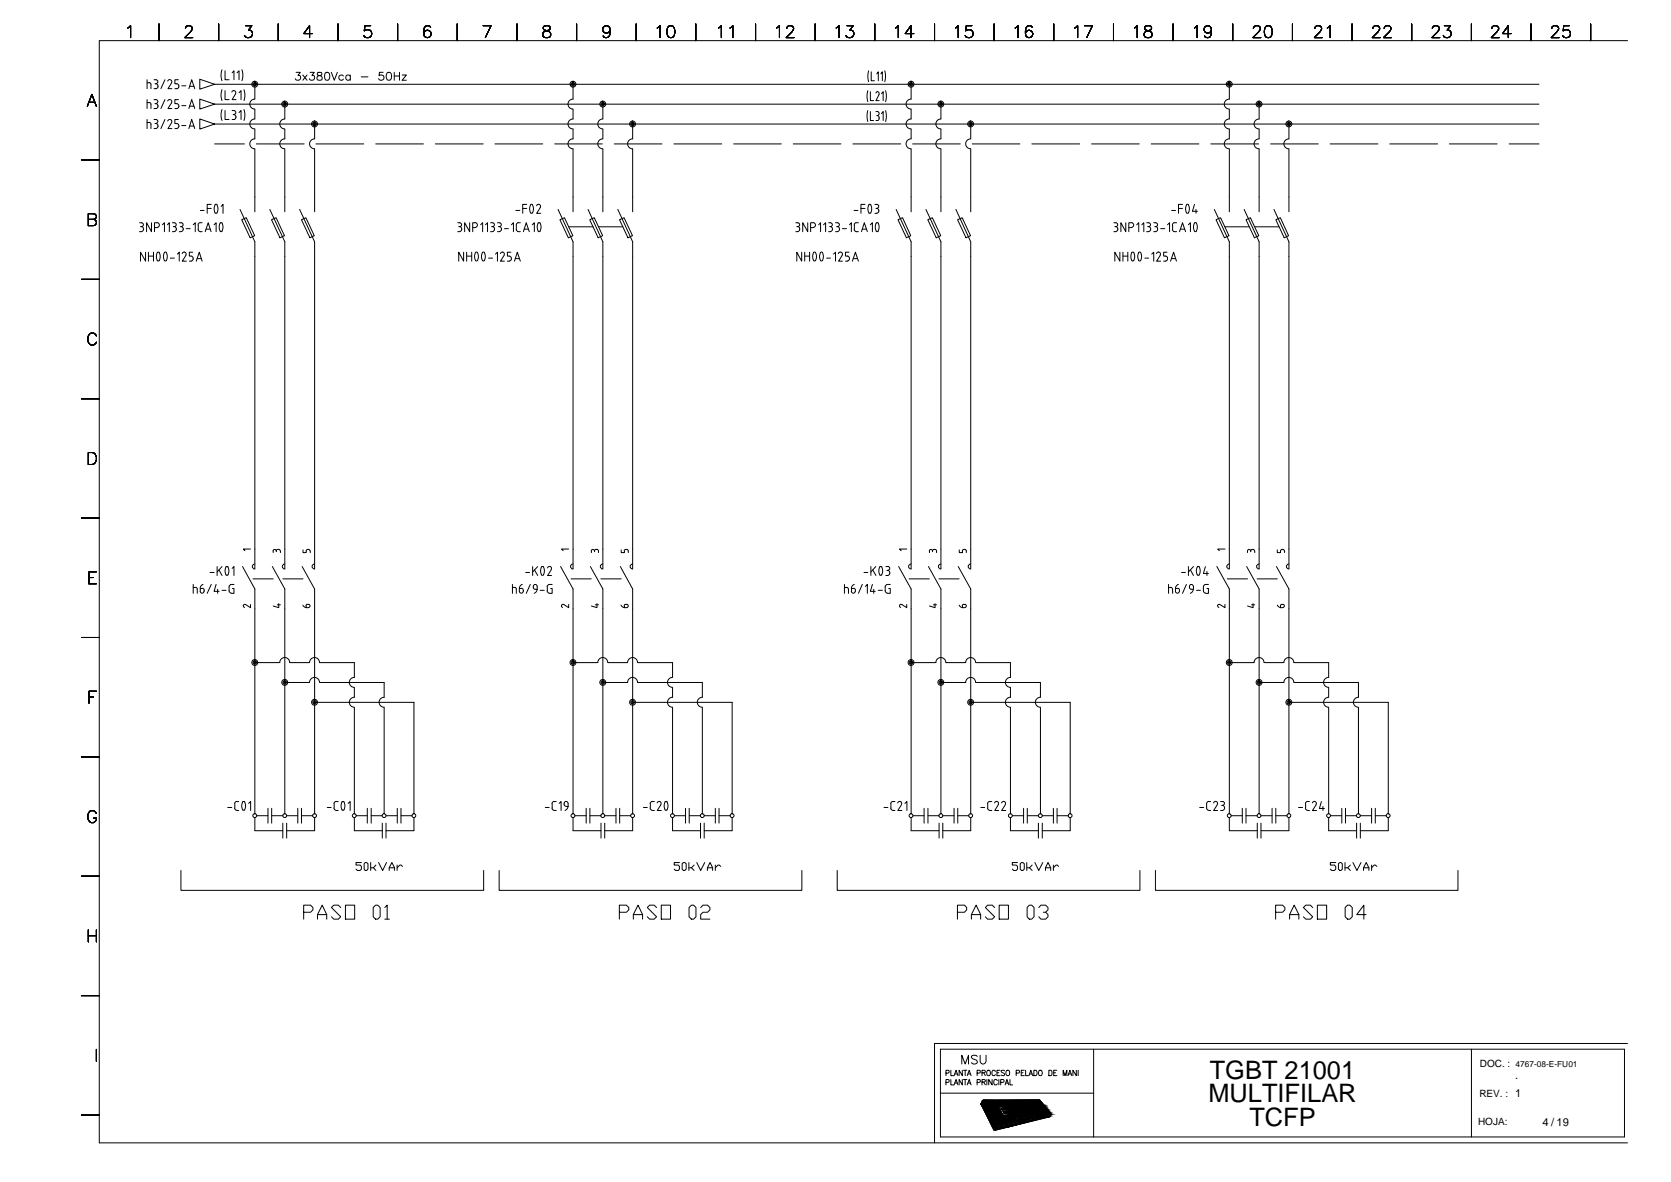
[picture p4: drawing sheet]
<svg xmlns="http://www.w3.org/2000/svg" width="420mm" height="297mm" viewBox="0 0 420 297" stroke-linecap="round" stroke-linejoin="round" font-family="sans-serif">
<defs><g id="words">
<g font-size="6.4">
<text x="304.2" y="271">TGBT 21001</text>
<text x="303.9" y="277">MULTIFILAR</text>
<text x="314.1" y="283.1">TCFP</text>
</g>
<g font-size="2.8">
<text x="380.9" y="271.2">.</text>
<text x="387.8" y="282.9">4 / 19</text>
</g>
<g font-size="2.5">
<text x="372.1" y="268.2">DOC. :</text>
<text x="372" y="275.7">REV. : 1</text>
<text x="371.6" y="282.8">HOJA:</text>
</g>
<text font-size="2.1" x="381.1" y="268.2">4767-08-E-FU01</text>
</g></defs>
<g fill="none" stroke="#000" stroke-width=".25">
<path d="M32.1 7l.7-.6v3.1M40 6v4.2M42.7 20l-.5 .4M46.6 7.2l.3-.6a.95 .95 0 0 1 1.3 .1 .95 .95 0 0 1-.3 1.3l-1.4 1.5h2M50.2 19.9l3.8 1.3-3.8 1.2zM55 6v4.2M55.8 17.5l-.2 1.4 .2 1.4M56.6 17.8v2.2h1M58.4 18.3l.4-.5v2.2M59.6 18.3l.5-.5v2.2M60.8 17.5l.3 1.4-.3 1.4M61.8 6.4h1.5l-.8 1.2a.97 .97 0 0 1 1 1.1 .97 .97 0 0 1-1.3 .8l-.4-.2-.3-.4"/>
<path d="M70 6v4.2M74.5 18.2h1l-.6 .7a.67 .67 0 0 1 .6 1 .67 .67 0 0 1-1.1 .1l-.2-.2M76.1 18.9l1.1 1.3M77.2 18.9l-1.1 1.3M78 18.2h1l-.6 .7a.66 .66 0 0 1 .7 .6 .66 .66 0 0 1-.6 .7 .66 .66 0 0 1-.7-.4M78.6 8.4h-2.2l1.4-2v3.1M79.9 18.3a.42 .42 0 0 0 .2 .6l.4 .1a.58 .58 0 0 1 .5 .6 .58 .58 0 0 1-.5 .6l-.6-.1-.2-.3a.92 .92 0 0 1 1.1-.9l.1-.4a.76 .76 0 0 0-1-.2zM81.9 18.3a.68 .68 0 0 1 .9 .3 1 1 0 0 1-.6 1.6 1.08 1.08 0 0 1-.5-1.6zM83.3 18.2l.8 2 .7-2M85 6v4.2M86.3 19.1a.64 .64 0 0 0-.9-.1 .64 .64 0 0 0 0 1 .64 .64 0 0 0 .9-.1M88.1 19.1a.64 .64 0 0 0-1-.1 .64 .64 0 0 0 0 1 .64 .64 0 0 0 1-.1"/>
<path d="M88.1 18.9v1.3M90.8 19.3h1.7M93.2 6.4h-1.4l-.2 1.4a1.06 1.06 0 0 1 1.6-.1 1.06 1.06 0 0 1-.2 1.6 1.06 1.06 0 0 1-1.5-.4M96.3 18.2h-.9l-.1 .8a.71 .71 0 0 1 1.1 0 .71 .71 0 0 1-.2 1.1 .71 .71 0 0 1-1-.3M97.4 18.3a.69 .69 0 0 1 1 .3 1 1 0 0 1-.7 1.6 1.25 1.25 0 0 1-.3-1.9zM99.1 18.2v2M99.1 19.1h1.3M100 6v4.2M100.4 18.2v2M101.1 18.9h1.1l-1.1 1.3h1.1M108.3 6.9a.89 .89 0 0 0-.9-.5 .89 .89 0 0 0-.7 .6 2.26 2.26 0 0 0 .3 2.3 .94 .94 0 0 0 1.3-.4 .94 .94 0 0 0-.6-1.3 .94 .94 0 0 0-1.2 .8M115 6v4.2"/>
<path d="M121.5 6.4h2l-1.5 3.1M130 6v4.2M136.8 6.6l-.2 .6 .5 .4a1.24 1.24 0 0 1 1.4 1.3 1.04 1.04 0 0 1-1.2 .6 1.04 1.04 0 0 1-.8-1.1 1.41 1.41 0 0 1 1.4-.8 .6 .6 0 0 0 .3-1l-.5-.2zM145 6v4.2M153.4 7.5a.94 .94 0 0 1-1.3 .7 .94 .94 0 0 1-.3-1.5 .94 .94 0 0 1 1.5 .2 2.84 2.84 0 0 1-.3 2.4 .94 .94 0 0 1-1.3-.3M160 6v4.2M165.3 7l.7-.6v3.1M168.1 6.6a.94 .94 0 0 1 1.4 .4 2.26 2.26 0 0 1-.3 2.3 .98 .98 0 0 1-1.4-.4 2.39 2.39 0 0 1 .3-2.3zM174.9 6v4.2M180.7 7l.7-.6v3.1M183.5 7l.8-.6v3.1M190 6v4.2"/>
<path d="M195.3 7l.7-.6v3.1M197.8 7.2v-.2a.93 .93 0 0 1 1.2-.6l.2 .2a.62 .62 0 0 1 .2 1l-1.7 1.9h2M205 6v4.2M210.3 7l.7-.6v3.1M213 6.4h1.5l-.8 1.2a.97 .97 0 0 1 1 1.1 .97 .97 0 0 1-1.3 .8l-.4-.2-.3-.4M218.4 17.8l-.2 1.4 .2 1.3M219.1 18v2.3h.8M219.9 6v4.2M220.5 18.6l.3-.6v2.3M221.5 18.6l.4-.6v2.3M222.5 17.8l.2 1.4-.2 1.3M225.2 7l.7-.6v3.1"/>
<path d="M229.8 8.4h-2.2l1.5-2v3.1M235 6v4.2M240.3 7l.6-.6v3.1M244.4 6.4h-1.4l-.2 1.4a1.06 1.06 0 0 1 1.6-.1 1.06 1.06 0 0 1-.2 1.6 1.06 1.06 0 0 1-1.5-.4M250 6v4.2M255.3 7l.7-.6v3.1M259.5 6.9a.84 .84 0 0 0-1.2-.3 2.34 2.34 0 0 0 0 2.7 .94 .94 0 0 0 1.3-.4 .94 .94 0 0 0-.6-1.3 .94 .94 0 0 0-1.2 .8M265 6v4.2M270.2 7l.8-.6v3.1M272.7 6.4h2l-1.5 3.1M280 6v4.2M285.3 7l.6-.6v3.1"/>
<path d="M288 6.6l-.2 .6a1.67 1.67 0 0 0 1.4 .7 .82 .82 0 0 1 .5 .9 .82 .82 0 0 1-.7 .7l-1-.2a.88 .88 0 0 1-.3-.9 .88 .88 0 0 1 .8-.6l.9-.3 .1-.6a1.11 1.11 0 0 0-1.5-.3zM295 6v4.2M300.3 7l.7-.6v3.1M304.6 7.5a.93 .93 0 0 1-1.2 .8 .93 .93 0 0 1-.5-1.5 .93 .93 0 0 1 1.5 .1 2.66 2.66 0 0 1-.2 2.4 .94 .94 0 0 1-1.3-.3M310 6v4.2M315.2 7.2v-.2a.93 .93 0 0 1 1.1-.6 .73 .73 0 0 1 .5 1.2l-1.8 1.9h2M318.3 6.6a.9 .9 0 0 1 1.4 .4 2.39 2.39 0 0 1-.2 2.3 1.02 1.02 0 0 1-1.5-.4 2.57 2.57 0 0 1 .3-2.3zM325 6v4.2M330.6 7.2l.1-.5 .5-.3h.6a.74 .74 0 0 1 .4 1.2l-1.7 1.9h2M333.7 7l.8-.6v3.1M340 6v4.2M345.2 7.2v-.2a.93 .93 0 0 1 1.1-.6l.3 .2a.62 .62 0 0 1 .1 1l-1.7 1.9h2"/>
<path d="M348.1 7.2l.2-.6 .9-.2a.74 .74 0 0 1 .4 1.2l-1.7 1.9h2M355 6v4.2M360.2 7.2v-.2a.93 .93 0 0 1 1.1-.6 .73 .73 0 0 1 .5 1.2l-1.8 1.9h2M363.2 6.4h1.5l-.8 1.2a.97 .97 0 0 1 1 1.1 .97 .97 0 0 1-1.3 .8l-.4-.2-.3-.4M370 6v4.2M375.1 7.2v-.2a.93 .93 0 0 1 1.1-.6l.3 .2a.62 .62 0 0 1 .2 1l-1.7 1.9h2M380 8.4h-2.2l1.5-2v3.1M385 6v4.2M390.2 7.2v-.2a.93 .93 0 0 1 1.1-.6l.3 .2a.62 .62 0 0 1 .1 1l-1.7 1.9h2M394.6 6.4h-1.4l-.1 1.4a1.05 1.05 0 0 1 1.5 0 1.05 1.05 0 0 1-.2 1.5 1.05 1.05 0 0 1-1.5-.4M400 6v4.2M409.2 10.2h-384.2v277h384.2"/>
<path d="M22 26.7l1.1-3 1.1 3M22.4 25.7h1.4M37 25.8h.5l.4 .2 .1 1.3M37 20v2.3M37 25v2.3M37 30v2.3M37 20.8h.5M37 30.8h.5M37.5 20.8l.5 .4M37.5 30.7l.5 .5M38 21.2v1.1M38 31.2v1.1"/>
<path d="M38.7 20h.5a.49 .49 0 0 1 .5 .5 .49 .49 0 0 1-.5 .5M38.7 25h.5a.49 .49 0 0 1 .5 .5 .49 .49 0 0 1-.5 .5M38.7 30h.5a.49 .49 0 0 1 .5 .5 .49 .49 0 0 1-.5 .5M38.7 32.3h.5M39 21.1a.55 .55 0 0 1 .7 .4M39 31a.55 .55 0 0 1 .7 .5M39 26h.2M39.2 26l.4 .3 .1 .2M39.7 21.8l-.2 .4-.8 .1M39.7 26.8l-.2 .4-.8 .1M39.7 31.8l-.2 .4-.3 .1M39.7 21.6v.2"/>
<path d="M39.7 26.6v.2M39.7 31.6v.2M41.5 20l-1 2.3M41.5 25l-1 2.3M41.5 30l-1 2.3M42.7 25l-.5 .4M42.7 30l-.5 .4M42.7 20l.4 .3v.5M42.7 25l.4 .3v.5M42.7 30l.4 .3v.5M43.2 20.8l-1 1.5h1M43.2 25.8l-1 1.5h1"/>
<path d="M43.2 30.8l-1 1.5h1M44 22.3h.5M44 27.3h.5M44 32.3h.5M44.5 21.1l.4 .2v.2M44.5 26l.4 .3v.2M44.5 31l.4 .3v.2M44.9 20h-.9v1.1h.5M44.9 25h-.9v1h.5M44.9 30h-.9v1h.5M44.9 21.8l-.2 .4-.2 .1M44.9 26.8l-.2 .4-.2 .1"/>
<path d="M44.9 31.8l-.2 .4-.2 .1M45 21.6v.2M45 26.6v.2M45 31.6v.2M45.7 21.6h1M45.7 26.6h1M45.7 31.6h1M47.5 22.3l.7-2.3 .8 2.3M47.5 27.3l.7-2.3 .8 2.3M47.5 32.3l.7-2.3 .8 2.3M47.7 21.7h1.1M47.7 26.7h1.1"/>
<path d="M47.7 31.7h1.1M50.2 24.9l3.8 1.3-3.8 1.2zM50.2 29.9l3.8 1.3-3.8 1.2zM54 21.2h333M54 26.2h333M54 31.2h333M54 36.2h7.5M55.8 22.5l-.2 1.4 .2 1.4M55.8 27.5l-.2 1.4 .2 1.4M56.6 22.8v2.2h1M56.6 27.8v2.2h1M58.4 27.8h.4a.49 .49 0 0 1 .5 .5 .49 .49 0 0 1-.5 .5"/>
<path d="M58.6 28.8a.53 .53 0 0 1 .7 .5M58.8 22.8l.4 .2v.5M58.8 22.7l-.5 .4M59.3 23.6l-.9 1.4h.9M59.3 29.5l-.2 .5h-.7M59.3 29.3v.3M60.1 23.3l.5-.5v2.2M60.1 28.3l.5-.5v2.2M61.3 22.5l.3 1.4-.3 1.4M61.3 27.5l.3 1.4-.3 1.4M64.1 32.4v2.5a1.25 1.25 0 0 0-1.3 1.2 1.25 1.25 0 0 0 1.3 1.3M64.1 27.4v2.5a1.25 1.25 0 0 0-1.3 1.3 1.25 1.25 0 0 0 1.3 1.2"/>
<path d="M64.1 21.2v3.7a1.25 1.25 0 0 0-1.3 1.3 1.25 1.25 0 0 0 1.3 1.2M64.1 37.4v15.8M64.5 36.2h12M71.6 32.4v2.5a1.25 1.25 0 0 0-1.3 1.2 1.25 1.25 0 0 0 1.3 1.3M71.6 26.2v3.7a1.25 1.25 0 0 0-1.3 1.3 1.25 1.25 0 0 0 1.3 1.2M71.6 37.4v15.8M79.1 31.2v3.7a1.25 1.25 0 0 0-1.3 1.2 1.25 1.25 0 0 0 1.3 1.3M79.1 37.4v15.8M79.4 36.2h12.1M94.5 36.2h12M109.5 36.2h12M124.4 36.2h12.1"/>
<path d="M139.5 36.2h12M144.1 32.4v2.5a1.25 1.25 0 0 0-1.3 1.2 1.25 1.25 0 0 0 1.3 1.3M144.1 27.4v2.5a1.25 1.25 0 0 0-1.3 1.3 1.25 1.25 0 0 0 1.3 1.2M144.1 21.2v3.7a1.25 1.25 0 0 0-1.3 1.3 1.25 1.25 0 0 0 1.3 1.2M144.1 37.4v15.8M151.6 32.4v2.5a1.25 1.25 0 0 0-1.3 1.2 1.25 1.25 0 0 0 1.3 1.3M151.6 26.2v3.7a1.25 1.25 0 0 0-1.3 1.3 1.25 1.25 0 0 0 1.3 1.2M151.6 37.4v15.8M154.5 36.2h11.9M159.1 34.9a1.25 1.25 0 0 0-1.3 1.2 1.25 1.25 0 0 0 1.3 1.3M159.1 31.2v3.7M159.1 37.4v15.8"/>
<path d="M169.4 36.2h12.1M184.5 36.2h12M199.5 36.2h11.9M214.4 36.2h12.1M218.2 22.8l-.2 1.4 .2 1.3M218.2 27.8l-.2 1.4 .2 1.3M218.8 23v2.3h.9M218.8 28v2.3h.9M220.2 28h.4a.5 .5 0 0 1 .5 .5 .5 .5 0 0 1-.5 .5M220.5 29.1h.2M220.6 23l.4 .3v.5M220.6 29.1a.66 .66 0 0 1 .5 .6 .66 .66 0 0 1-.5 .6h-.4"/>
<path d="M220.7 23l-.4 .4M221 23.8l-.8 1.5h.9M221.6 23.6l.5-.6v2.3M221.6 28.5l.5-.5v2.3M222.7 22.8l.2 1.4-.2 1.3M222.7 27.8l.2 1.4-.2 1.3M229.1 32.4v2.5a1.25 1.25 0 0 0-1.3 1.2 1.25 1.25 0 0 0 1.3 1.3M229.1 27.4v2.5a1.25 1.25 0 0 0-1.3 1.3 1.25 1.25 0 0 0 1.3 1.2M229.1 21.2v3.7a1.25 1.25 0 0 0-1.3 1.3 1.25 1.25 0 0 0 1.3 1.2M229.1 37.4v15.8M229.5 36.2h12M236.6 34.9a1.25 1.25 0 0 0-1.3 1.2 1.25 1.25 0 0 0 1.3 1.3"/>
<path d="M236.6 29.9a1.25 1.25 0 0 0-1.3 1.3 1.25 1.25 0 0 0 1.3 1.2M236.6 26.2v3.7M236.6 32.4v2.5M236.6 37.4v15.8M244.1 31.2v3.7a1.25 1.25 0 0 0-1.3 1.2 1.25 1.25 0 0 0 1.3 1.3M244.1 37.4v15.8M244.5 36.2h11.9M259.4 36.2h12.1M274.5 36.2h12M289.5 36.2h11.9M304.4 36.2h12.1M309.1 32.4v2.5a1.25 1.25 0 0 0-1.3 1.2 1.25 1.25 0 0 0 1.3 1.3"/>
<path d="M309.1 27.4v2.5a1.25 1.25 0 0 0-1.3 1.3 1.25 1.25 0 0 0 1.3 1.2M309.1 21.2v3.7a1.25 1.25 0 0 0-1.3 1.3 1.25 1.25 0 0 0 1.3 1.2M309.1 37.4v15.8M316.6 34.9a1.25 1.25 0 0 0-1.3 1.2 1.25 1.25 0 0 0 1.3 1.3M316.6 29.9a1.25 1.25 0 0 0-1.3 1.3 1.25 1.25 0 0 0 1.3 1.2M316.6 26.2v3.7M316.6 32.4v2.5M316.6 37.4v15.8M319.5 36.2h12M324.1 34.9a1.25 1.25 0 0 0-1.3 1.2 1.25 1.25 0 0 0 1.3 1.3M324.1 31.2v3.7M324.1 37.4v15.8"/>
<path d="M334.5 36.2h11.9M349.4 36.2h12.1M364.4 36.2h12.1M379.5 36.2h7.5M20.5 40.2h4.5M22.2 55.1h1.3a.79 .79 0 0 0 .7-.8l-.3-.4-.4-.2h-1.3v3h1.3a.78 .78 0 0 0 .8-.8 .78 .78 0 0 0-.8-.8M35.1 56h.5a.49 .49 0 0 1 .5 .5 .49 .49 0 0 1-.5 .5M35.3 57h.3M35.6 57a.63 .63 0 0 1 .5 .6 .63 .63 0 0 1-.5 .6h-.5M38.1 56v2.2l-1.2-2.2v2.2M38.8 57.2h.7M39.5 55.9a.61 .61 0 0 1 .6 .7 .61 .61 0 0 1-.6 .6"/>
<path d="M39.5 56h-.7v2.2M40.8 56.5l.5-.5v2.2M42.1 56.5l.5-.5v2.2M43.3 56h.5a.49 .49 0 0 1 .5 .5 .49 .49 0 0 1-.5 .5M43.6 57h.2M43.8 57l.4 .2 .1 .2M44.3 57.7l-.2 .4-.8 .1M44.4 57.5v.2M45.1 56h.5a.49 .49 0 0 1 .4 .5 .49 .49 0 0 1-.4 .5M45.3 57h.3M45.6 57l.4 .2v.2M46 57.7l-.2 .4-.7 .1"/>
<path d="M46.1 57.5v.2M46.8 57.5h1M48.6 56.5l.5-.5v2.2M49.8 57.7l.3 .4 .7 .1M49.9 56.5v1.2M50.4 52.9h.9M50.4 55.9l-.3 .1-.3 .5M50.4 56h.4M51.6 58.2l.8-2.2 .7 2.2M51.8 57.6h1.1M52.1 52.4h1M53.1 51.4h-1v2.2"/>
<path d="M53.8 56.5l.5-.5v2.2M54.1 51.5l-.3 1.2a.74 .74 0 0 0 .5 .9l.3-.1 .2-.8-.2-1.2M54.6 51.5l-.3-.2-.2 .2M55.3 56.1l.4-.1 .3 .5 .1 .8-.3 .8M55.3 58.1l.3 .1 .2-.1M55.4 56.1l-.3 .8 .3 1.2M55.6 51.9l.5-.5v2.2M60.4 52.6l3.7 8.2v82.2a.61 .61 0 0 1-.7-.6 .61 .61 0 0 1 .7-.7M60.8 55.2l1.1-.5 2.1 4.5-1.1 .5zM67.8 52.6l3.8 8.2v82.2a.61 .61 0 0 1-.6-.6 .61 .61 0 0 1 .6-.7M68.3 55.2l1.1-.5 2.1 4.5-1.1 .5zM75.3 52.6l3.8 8.2v82.2a.61 .61 0 0 1-.6-.6 .61 .61 0 0 1 .6-.7"/>
<path d="M75.8 55.2l1.1-.5 2.1 4.5-1.1 .5zM115.1 56h.5a.49 .49 0 0 1 .5 .5 .49 .49 0 0 1-.5 .5M115.3 57h.3M115.6 57l.4 .2 .1 .2M116.1 57.7l-.3 .4-.7 .1M116.1 57.5v.2M118.1 56v2.2l-1.3-2.2v2.2M118.9 57.2h.6M119.4 55.9a.61 .61 0 0 1 .6 .7 .61 .61 0 0 1-.6 .6M119.5 56h-.6v2.2M120.8 56.5l.6-.5v2.2M122.1 56.5l.5-.5v2.2"/>
<path d="M123.3 56h.5a.49 .49 0 0 1 .5 .5 .49 .49 0 0 1-.5 .5M123.6 57h.3M123.8 57a.63 .63 0 0 1 .5 .6 .63 .63 0 0 1-.5 .6h-.5M125.1 56h.5a.49 .49 0 0 1 .5 .5 .49 .49 0 0 1-.5 .5M125.3 57h.3M125.6 57l.4 .2 .1 .2M126.1 57.7l-.3 .4-.7 .1M126.1 57.5v.2M126.9 57.5h.9M128.6 56.5l.5-.5v2.2M129.7 52.9h1M130.4 55.9l-.5 .3-.1 .3 .1 1.4 .5 .3"/>
<path d="M130.4 56h.4M130.4 58.2h.4M131.4 52.4h1M131.6 58.2l.7-2.2 .8 2.2M131.8 57.6h1.1M132.4 51.4h-1v2.2M133.4 51.5l-.2 1.2a.74 .74 0 0 0 .5 .9l.2-.1 .2-.8-.2-1.2M133.8 56.5l.6-.5v2.2M133.9 51.5l-.2-.2-.3 .2M135.3 58.1l.3 .1 .2-.1M135.3 56.1l-.2 .8 .2 1.2M135.4 51.4l.5 .2-.1 .5"/>
<path d="M135.4 51.3l-.5 .4M135.8 56.1l.2 .8-.2 1.2M135.8 56.1l-.2-.2-.3 .2M135.9 52.1l-1 1.5h1.1M140.3 52.6l3.8 8.2v82.2a.61 .61 0 0 1-.6-.6 .61 .61 0 0 1 .6-.7M140.8 55.2l1.1-.5 2.1 4.5-1.1 .5zM143 57h6.1M147.9 52.6l3.7 8.2v82.2a.61 .61 0 0 1-.7-.6 .61 .61 0 0 1 .7-.7M148.3 55.2l1.1-.5 2.1 4.5-1.1 .5zM150.5 57h6.1M155.3 52.6l3.8 8.2v82.2M155.8 55.2l1.1-.5 2.1 4.5-1.1 .5z"/>
<path d="M200.1 56h.5a.49 .49 0 0 1 .5 .5 .49 .49 0 0 1-.5 .5M200.3 57h.3M200.6 57a.63 .63 0 0 1 .5 .6 .63 .63 0 0 1-.5 .6h-.5M203.1 56v2.2l-1.3-2.2v2.2M203.8 57.2h.7M204.4 55.9a.61 .61 0 0 1 .6 .7 .61 .61 0 0 1-.6 .6M204.5 56h-.7v2.2M205.9 56.5l.4-.5v2.2M207.1 56.5l.5-.5v2.2M208.4 56h.4a.49 .49 0 0 1 .5 .5 .49 .49 0 0 1-.5 .5M208.6 57h.2M208.8 57l.4 .2 .1 .2"/>
<path d="M209.3 57.7l-.3 .4-.6 .1M209.3 57.5v.2M210.1 56h.5a.49 .49 0 0 1 .5 .5 .49 .49 0 0 1-.5 .5M210.3 57h.3M210.6 57a.63 .63 0 0 1 .5 .6 .63 .63 0 0 1-.5 .6h-.5M211.8 57.5h1M213.6 56.5l.5-.5v2.2M214.7 52.9h1M214.8 57.7l.3 .4 .7 .1M214.8 56.5v1.2M215.4 55.9l-.5 .3-.1 .3M215.4 56h.4"/>
<path d="M216.5 52.4h1M216.6 58.2l.7-2.2 .8 2.2M216.8 57.6h1.1M217.5 51.4h-1v2.2M218.5 51.5l-.3 1.2a.74 .74 0 0 0 .5 .9l.3-.1 .2-.8-.3-1.2M218.8 56.5l.6-.5v2.2M219 51.5l-.3-.2-.3 .2M220 51.4h.5M220 53.6h.5M220.2 52.4h.3M220.3 58.1l.3 .1 .2-.1M220.3 58.1l-.2-1.2a.74 .74 0 0 1 .5-1l.2 .2 .2 .8-.2 1.2"/>
<path d="M220.5 51.4a.49 .49 0 0 1 .5 .5 .49 .49 0 0 1-.5 .4 .61 .61 0 0 1 .5 .8M221 53.1l-.1 .2-.4 .3M225.3 52.6l3.8 8.2v82.2a.61 .61 0 0 1-.6-.6 .61 .61 0 0 1 .6-.7M225.8 55.2l1.1-.5 2.1 4.5-1.1 .5zM232.8 52.6l3.8 8.2v82.2M233.3 55.2l1.1-.5 2.1 4.5-1.1 .5zM240.4 52.6l3.7 8.2v82.2a.61 .61 0 0 1-.7-.6 .61 .61 0 0 1 .7-.7M240.8 55.2l1.1-.5 2.1 4.5-1.1 .5zM280.1 56h.5a.49 .49 0 0 1 .4 .5 .49 .49 0 0 1-.4 .5M280.3 57h.3M280.6 57a.63 .63 0 0 1 .4 .6 .63 .63 0 0 1-.4 .6h-.5M283.1 56v2.2l-1.3-2.2v2.2"/>
<path d="M283.8 57.2h.7M284.4 55.9a.61 .61 0 0 1 .7 .7 .61 .61 0 0 1-.7 .6M284.5 56h-.7v2.2M285.8 56.5l.5-.5v2.2M287.1 56.5l.5-.5v2.2M288.3 56h.5M288.3 58.2h.5M288.6 57h.2M288.8 56a.49 .49 0 0 1 .5 .5 .49 .49 0 0 1-.5 .5l.4 .2 .1 .2M289.3 57.7l-.2 .4-.3 .1M289.3 57.5v.2M290.1 56h.5a.49 .49 0 0 1 .5 .5 .49 .49 0 0 1-.5 .5"/>
<path d="M290.4 57h.2M290.6 57a.63 .63 0 0 1 .5 .6 .63 .63 0 0 1-.5 .6h-.5M291.8 57.5h1M293.6 56.5l.5-.5v2.2M294.6 52.9h1M295.4 55.9l-.3 .1a1.93 1.93 0 0 0 0 2.1l.8 .1M295.4 56h.5M296.3 52.4h1M296.6 58.2l.7-2.2 .8 2.2M296.8 57.6h1.1M297.3 51.4h-1v2.2M298.3 51.5l-.2 1.2a.74 .74 0 0 0 .5 .9l.2-.1 .3-.8-.3-1.2"/>
<path d="M298.8 56.5l.5-.5v2.2M298.8 51.5l-.2-.2-.3 .2M300.3 58.1l.3 .1 .2-.1M300.3 51.4l-.5 1.7h1.3M300.7 52.6v1M300.8 56.1l.3 .8-.3 1.2M300.8 56.1l-.2-.2a1.55 1.55 0 0 0-.3 2.2M305.3 52.6l3.8 8.2v82.2a.61 .61 0 0 1-.6-.6 .61 .61 0 0 1 .6-.7M305.8 55.2l1.1-.5 2.1 4.5-1.1 .5zM308 57h6.1M312.8 52.6l3.8 8.2v82.2M313.3 55.2l1.1-.5 2.1 4.5-1.1 .5z"/>
<path d="M315.5 57h6.1M320.3 52.6l3.8 8.2v82.2M320.8 55.2l1.1-.5 2.1 4.5-1.1 .5zM20.5 70.2h4.5M36.6 63.4v2.2l-1.3-2.2v2.2M37.3 63.4v2.2M37.3 64.4h1.3M38.6 63.4v2.2M39.7 63.4l.1-.1a1.53 1.53 0 0 1 0 2.3 1.66 1.66 0 0 1-.1-2.2zM41.3 65.5l.3 .1 .2-.1M41.3 63.5l-.2 .8 .2 1.2M41.8 63.5l.3 .8-.3 1.2"/>
<path d="M41.8 63.5l-.2-.2-.3 .2M42.8 64.9h1M44.6 63.9l.5-.5v2.2M45.8 63.7a.5 .5 0 0 1 .7-.3 .5 .5 0 0 1 .2 .7M46.8 64.1l-1 1.5h1M47.6 65.6h.5M48.1 64.4l.4 .2v.2M48.5 63.4h-.9v1h.5M48.5 65.1l-.2 .4-.2 .1M48.6 64.9v.2M49.3 65.6l.8-2.2 .7 2.2M49.6 65h1"/>
<path d="M116.6 63.4v2.2l-1.3-2.2v2.2M117.3 64.4h1.3M117.3 63.4v2.2M118.6 63.4v2.2M119.7 63.4l.1-.1a1.53 1.53 0 0 1 0 2.3 1.66 1.66 0 0 1-.1-2.2zM121.8 63.5l.2 .8-.2 1.2M121.8 63.5l-.3-.2a1.53 1.53 0 0 0 0 2.3l.3-.1M122.8 64.9h1.1M124.6 63.9l.5-.5v2.2M125.8 63.7a.5 .5 0 0 1 .7-.3 .5 .5 0 0 1 .2 .7M126.8 64.1l-1 1.5h1M127.6 65.6h.5"/>
<path d="M128.1 64.4l.4 .2 .1 .2M128.5 63.4h-.9v1h.5M128.6 65.1l-.3 .4-.2 .1M128.6 64.9v.2M129.4 65.6l.7-2.2 .7 2.2M129.6 65h1M201.6 63.4v2.2l-1.3-2.2v2.2M202.3 64.4h1.3M202.3 63.4v2.2M203.6 63.4v2.2M204.6 63.5l.2-.2a1.53 1.53 0 0 1 0 2.3l-.2-.1M204.6 63.5l-.3 .8 .3 1.2"/>
<path d="M206.4 63.4l.2-.1a1.53 1.53 0 0 1 0 2.3 1.66 1.66 0 0 1-.2-2.2zM207.8 64.9h1M209.6 63.9l.5-.5v2.2M211.3 63.3l-.5 .4M211.3 63.3l.5 .3-.1 .5M211.8 64.1l-1 1.5h1M212.6 65.6h.5M213.5 63.4h-.9v1h.7l.3 .4M213.6 65.1l-.3 .4-.2 .1M213.6 64.9v.2M214.3 65.6l.8-2.2 .7 2.2M214.6 65h1"/>
<path d="M281.6 63.4v2.2l-1.3-2.2v2.2M282.3 64.4h1.3M282.3 63.4v2.2M283.6 63.4v2.2M284.7 63.4l.1-.1a1.53 1.53 0 0 1 0 2.3 1.66 1.66 0 0 1-.1-2.2zM286.8 63.5l.2 .8-.2 1.2M286.8 63.5l-.2-.2a1.53 1.53 0 0 0 0 2.3l.2-.1M287.9 64.9h.9M289.6 63.9l.5-.5v2.2M290.8 63.7a.5 .5 0 0 1 .7-.3 .5 .5 0 0 1 .2 .7M291.7 64.1l-.9 1.5h1M292.6 65.6h.5"/>
<path d="M293.1 64.4a.63 .63 0 0 1 .5 .6 .63 .63 0 0 1-.5 .6M293.4 63.4h-.8v1h.5M294.3 65.6l.8-2.2 .7 2.2M294.5 65h1.1M24.2 84.4a1.11 1.11 0 0 0-1.2-.7 1.11 1.11 0 0 0-.9 1.2 1.29 1.29 0 0 0 .3 1.4 1.29 1.29 0 0 0 1.4 .2l.4-.5M20.5 100.2h4.5M22.2 113.7h1a1.6 1.6 0 0 1 1.1 1.5 1.6 1.6 0 0 1-1.1 1.5h-1zM20.5 130.2h4.5M63 138h-1.8l.4 .4M68.7 138.5v.4M69.5 138.5v.2M69.9 138.1l-.4 .4a.4 .4 0 0 0-.4-.4 .4 .4 0 0 0-.4 .4"/>
<path d="M69.9 138.1h.4l.2 .4M70.5 138.5v.4M77.4 138.1l-.4 .2v.6h-.8v-.7M77.4 138.1h.4l.2 .4M78 138.5v.4M143 138h-1.8l.4 .4M148.7 138.5a.4 .4 0 0 1 .4-.4 .4 .4 0 0 1 .4 .4M148.7 138.5v.4M149.5 138.5v.2M150.1 138.1l.3 .2 .1 .6M150.1 138.1h-.4l-.2 .4M156.2 138.2v.7h.8v-.4"/>
<path d="M157.4 138.1l-.4 .4M157.4 138.1l.5 .2 .1 .6M228 138h-1.8l.4 .4M233.7 138.5a.4 .4 0 0 1 .4-.4 .4 .4 0 0 1 .4 .4M233.7 138.5v.4M234.5 138.5v.2M234.9 138.1l-.4 .4M234.9 138.1l.5 .2 .1 .6M241.2 138.2v.7h.8v-.4M242 138.5l.2-.4h.6l.2 .8M308 138h-1.8l.4 .4M314.5 138.5v.2"/>
<path d="M314.5 138.5a.4 .4 0 0 0-.4-.4 .4 .4 0 0 0-.4 .4v.4M314.9 138.1l-.4 .4M314.9 138.1h.4l.2 .4M315.5 138.5v.4M322.4 138.1l-.4 .2v.6h-.8v-.7M322.4 138.1l.5 .2 .1 .6M22.4 145.1h1.1M24.2 143.7h-1.8v3h1.8M48.6 146.9v2.2M48.6 147.6h.6M49.2 147.6l.3 .2 .1 1.3M50.8 147.9h-.4l-.1 .7a.49 .49 0 0 0 .5 .5 .49 .49 0 0 0 .5-.5"/>
<path d="M50.8 147.8l.4 .2 .1 .6M51.1 146.9l-.6 .3-.2 .6M52.8 143.9h1M53.1 146.9l-1 2.2M54.3 146.9l-.5 1.7h1.3M54.6 142.4v2.2M54.7 148.1v1M55.1 143.2l.7 1.4M55.8 148.4h1M55.8 142.4l-1.2 1.3M56.9 142.4l.2-.1a1.53 1.53 0 0 1 0 2.3 1.66 1.66 0 0 1-.2-2.2zM57.6 147.5v1.2l.6 .4"/>
<path d="M58.4 142.8l.4-.4v2.2M58.4 147.9h.4v1.2h-.6M58.8 146.9h-.8l-.4 .6M61 142.4l3.1 5.6v56.5M61.2 152.3l.3 .4M63 151.9v.8l-1.4-.8-.3 .1-.1 .3M63.6 145.5h5.1M68.5 142.4l3.1 5.6v56.5M69.7 152h.8M70.1 151.7v1l-1.4-.4M71.1 145.5h5.1M76 142.4l3.1 5.6v56.5"/>
<path d="M76.2 152.1l.3 .4 .5 .2M77.4 151.9l-.3 .1-.1 .3M77.4 151.9h.2M77.6 151.9a.4 .4 0 0 1 .4 .4 .4 .4 0 0 1-.4 .4h-.6v-.4M128.8 147.6h.6M128.8 146.9v2.2M129.4 147.6l.4 .2v1.3M131.1 147.8l.3 .2 .2 .3M131.1 147.9h-.5v.7a.49 .49 0 0 0 .5 .5 .49 .49 0 0 0 .5-.5M131.3 146.9l-.5 .3-.2 .6M131.6 148.4v.2M132.2 143.9h1"/>
<path d="M133.3 146.9l-1 2.2M133.9 142.4v2.2M134.1 147.6l.2 .4 .8 .1M134.1 147.4v.2M134.4 143.2l.8 1.4M135.1 147.4a1.42 1.42 0 0 1-.8 1.7M135.1 147.4a.49 .49 0 0 0-.5-.5 .49 .49 0 0 0-.5 .5M135.2 142.4l-1.3 1.3M135.8 148.4h1M136.3 142.4l.1-.1a1.53 1.53 0 0 1 0 2.3 1.66 1.66 0 0 1-.1-2.2zM137.6 148.5l.1 .4 .5 .2M137.6 147.5v1"/>
<path d="M137.7 142.7a.5 .5 0 0 1 .6-.3 .5 .5 0 0 1 .3 .7M138.2 146.9l-.5 .1-.1 .5M138.2 146.9h.6M138.5 147.9h.3v1.2h-.6M138.6 143.1l-.9 1.5h1M141 142.4l3.1 5.6v56.5M143 151.9v.8l-1.2-.8a.4 .4 0 0 0-.6 .2 .4 .4 0 0 0 .3 .6M143.6 145.5h5.1M148.4 142.4l3.2 5.6v56.5M149.7 152h.8M150.1 151.7v1l-1.4-.4M151.1 145.5h5.1"/>
<path d="M156 142.4l3.1 5.6v56.5M156.2 152.1l.3 .4 .5 .2M157.4 151.9l-.3 .1-.1 .3M157.4 151.9h.2M157.6 151.9a.4 .4 0 0 1 .4 .4 .4 .4 0 0 1-.4 .4h-.6v-.4M159.1 141.7a.61 .61 0 0 0-.7 .7 .61 .61 0 0 0 .7 .6M212.3 147.6h.6M212.3 146.9v2.2M212.9 147.6l.4 .4M213.3 148.1v1M214.1 148.6a.49 .49 0 0 0 .5 .5 .49 .49 0 0 0 .4-.5M214.6 147.9h-.5v.7"/>
<path d="M214.6 147.8l.4 .2 .1 .6M214.8 146.9l-.5 .3-.2 .6M216.8 146.9l-1 2.2M217.2 143.9h1M217.6 147.4l.5-.5v2.2M219 142.4v2.2M219.4 146.9l-.6 1.7h1.3M219.4 143.2l.8 1.4M219.7 148.1v1M220.2 142.4l-1.2 1.3M220.8 148.4h1.1M221.3 142.4l.2-.1a1.53 1.53 0 0 1 0 2.3 1.66 1.66 0 0 1-.2-2.2z"/>
<path d="M222.6 147.5v1.2l.6 .4M222.7 142.4h.6M222.7 144.6h.6M223 143.4h.3M223.2 142.3a.49 .49 0 0 1 .5 .5 .49 .49 0 0 1-.5 .5M223.2 143.4h.3l.2 .4M223.5 147.9h.3v1.2h-.6M223.7 144.1v.2l-.5 .3M223.7 143.9v.2M223.8 146.9h-.9l-.3 .6M226 142.4l3.1 5.6v56.5M228 151.9v.8l-1.2-.8a.4 .4 0 0 0-.6 .2 .4 .4 0 0 0 .3 .6"/>
<path d="M228.6 145.5h5.1M233.5 142.4l3.1 5.6v56.5M234.7 152h.8M235.1 151.7v1l-1.4-.4M236.1 145.5h5.1M236.6 141.7a.61 .61 0 0 0-.6 .7 .61 .61 0 0 0 .6 .6M240.9 142.4l3.2 5.6v56.5M241.2 152.1l.3 .4 .5 .2M242.4 151.9l-.3 .1-.1 .3M242.4 151.9h.2M242.6 151.9a.4 .4 0 0 1 .4 .4 .4 .4 0 0 1-.4 .4h-.6v-.4M293.8 147.6h.6"/>
<path d="M293.8 146.9v2.2M294.4 147.6l.3 .2 .1 1.3M296.1 147.9h-.5v.7a.49 .49 0 0 0 .4 .5 .49 .49 0 0 0 .5-.5M296.1 147.8l.3 .2 .2 .6M296.3 146.9l-.5 .3-.2 .6M297.1 143.9h1M298.3 146.9l-1 2.2M298.8 142.4v2.2M299.1 147.6l.2 .4 .3 .1M299.1 147.4v.2M299.3 143.2l.8 1.4M299.6 148.1h.5"/>
<path d="M300 148a1.12 1.12 0 0 1-.7 1.1M300 147.4a.49 .49 0 0 0-.4-.5 .49 .49 0 0 0-.5 .5M300.1 147.4v.7M300.1 142.4l-1.3 1.3M300.8 148.4h1M301.2 142.4l.1-.1a1.53 1.53 0 0 1 0 2.3 1.66 1.66 0 0 1-.1-2.2zM302.6 147.5v1.2l.6 .4M303.1 142.4l-.5 1.7h1.3M303.2 146.9l-.4 .1-.2 .5M303.2 146.9h.7M303.5 147.9h.4v1.2h-.7M303.5 143.6v1"/>
<path d="M306 142.4l3.1 5.6v56.5M306.2 152.3l.3 .4M308 151.9v.8l-1.4-.8-.4 .1-.1 .3M308.6 145.5h5.1M313.5 142.4l3.1 5.6v56.5M314.7 152h.8M315.1 151.7v1l-1.4-.4M316.1 145.5h5.1M316.6 141.7a.61 .61 0 0 0-.6 .7 .61 .61 0 0 0 .6 .6M321 142.4l3.1 5.6v56.5M321.2 152.1l.3 .4 .5 .2M322 152.3v.4"/>
<path d="M322.4 151.9l-.3 .1-.1 .3M322.4 151.9h.2M322.5 151.9a.4 .4 0 0 1 .4 .4 .4 .4 0 0 1-.4 .4h-.5M324.1 141.7a.61 .61 0 0 0-.6 .7 .61 .61 0 0 0 .6 .6M20.5 160.2h4.5M22.4 175.1h1.1M24.2 173.7h-1.8v3M79.1 176.5h25v28M80.3 166.5a1.25 1.25 0 0 0-1.2-1.3 1.25 1.25 0 0 0-1.3 1.3h-4.9a1.27 1.27 0 0 0-1.3-1.3 1.27 1.27 0 0 0-1.3 1.3h-6.2M80.3 171.5a1.25 1.25 0 0 0-1.2-1.3 1.25 1.25 0 0 0-1.3 1.3h-6.2M80.4 166.5h8.7v3.7a1.25 1.25 0 0 0-1.3 1.3 1.25 1.25 0 0 0 1.3 1.2M80.4 171.5h16.2v3.7"/>
<path d="M89.1 172.8v2.4a1.25 1.25 0 0 0-1.3 1.3 1.25 1.25 0 0 0 1.3 1.2M89.1 177.8v26.7M96.6 175.2a1.25 1.25 0 0 0-1.3 1.3 1.25 1.25 0 0 0 1.3 1.2M96.6 177.8v26.7M152.8 166.5a1.25 1.25 0 0 0-1.2-1.3 1.25 1.25 0 0 0-1.3 1.3h-6.2M159.1 176.5h25v28M160.3 166.5a1.25 1.25 0 0 0-1.2-1.3 1.25 1.25 0 0 0-1.3 1.3h-4.9M160.3 171.5a1.25 1.25 0 0 0-1.2-1.3 1.25 1.25 0 0 0-1.3 1.3h-6.2M160.3 166.5h8.8v3.7a1.25 1.25 0 0 0-1.3 1.3 1.25 1.25 0 0 0 1.3 1.2M160.3 171.5h16.3v3.7a1.25 1.25 0 0 0-1.3 1.3 1.25 1.25 0 0 0 1.3 1.2M169.1 172.8v2.4a1.25 1.25 0 0 0-1.3 1.3 1.25 1.25 0 0 0 1.3 1.2M169.1 177.8v26.7"/>
<path d="M176.6 177.8v26.7M237.8 166.5a1.25 1.25 0 0 0-1.2-1.3 1.25 1.25 0 0 0-1.3 1.3h-6.2M244.1 176.5h25v28M245.3 166.5a1.25 1.25 0 0 0-1.2-1.3 1.25 1.25 0 0 0-1.3 1.3h-4.9M245.3 171.5a1.25 1.25 0 0 0-1.2-1.3 1.25 1.25 0 0 0-1.3 1.3h-6.2M245.3 166.5h8.8v3.7M245.3 171.5h16.3v3.7M254 175.2a1.25 1.25 0 0 0-1.2 1.3 1.25 1.25 0 0 0 1.2 1.2M254 170.2a1.25 1.25 0 0 0-1.2 1.3 1.25 1.25 0 0 0 1.2 1.2M254.1 172.8v2.4M254.1 177.8v26.7M261.6 175.2a1.25 1.25 0 0 0-1.3 1.3 1.25 1.25 0 0 0 1.3 1.2"/>
<path d="M261.6 177.8v26.7M317.8 166.5a1.25 1.25 0 0 0-1.2-1.3 1.25 1.25 0 0 0-1.3 1.3h-6.2M324.1 176.5h25v28M325.3 166.5a1.25 1.25 0 0 0-1.2-1.3 1.25 1.25 0 0 0-1.3 1.3h-4.9M325.3 171.5a1.25 1.25 0 0 0-1.2-1.3 1.25 1.25 0 0 0-1.3 1.3h-6.2M325.4 171.5h16.2v3.7a1.25 1.25 0 0 0-1.3 1.3 1.25 1.25 0 0 0 1.3 1.2M325.4 166.5h8.7v3.7M334.1 175.2a1.25 1.25 0 0 0-1.3 1.3 1.25 1.25 0 0 0 1.3 1.2M334.1 170.2a1.25 1.25 0 0 0-1.3 1.3 1.25 1.25 0 0 0 1.3 1.2M334.1 172.8v2.4M334.1 177.8v26.7M341.6 177.8v26.7"/>
<path d="M20.5 190.2h4.5M24.2 204.4a1.11 1.11 0 0 0-1.2-.7 1.11 1.11 0 0 0-.9 1.2 1.42 1.42 0 0 0 1.4 1.8 1.16 1.16 0 0 0 .7-1.1h-.7M45.5 218.8v4.9h76.1v-4.9M57.3 202.9h1M59 203.1l.3 .5 .7 .1M59.6 201.4l-.5 .3-.1 1.4M59.6 201.4h.4M61.5 201.5l.2 .8-.2 1.2M61.5 201.5l-.2-.1a1.53 1.53 0 0 0 0 2.2l.2-.1M62.5 201.9l.5-.5v2.3M64.1 205.5v3.3h7M64.5 205h2.9"/>
<path d="M67.4 203.1v3.8M68.3 203.1v3.8M68.3 205h2.8M71.1 206.9v3.7M72.1 205h2.8M72.1 206.9v3.7M74.9 203.1v3.8M75.8 205h2.8M75.8 203.1v3.8M79.1 205.5v3.3h-7M82.3 202.9h1M84 203.1l.3 .5 .7 .1"/>
<path d="M84 202v1.1M84.5 201.4l-.2 .1-.3 .5M84.6 201.4h.4M86.1 201.4h.1a1.53 1.53 0 0 1 0 2.2 1.66 1.66 0 0 1-.1-2.2zM87.5 201.9l.5-.5v2.3M89.1 205.5v3.3h7M89.6 205h2.8M90.9 216.8h-1.4v.6h1l.4 .3v.7l-.4 .4h-.6l-.4-.4M91.6 217.1l.2-.3h.4l.3 .3v1.3l-.3 .4h-.4l-.2-.4zM92.4 203.1v3.8M93.2 216.8v2M93.3 205h2.8"/>
<path d="M93.3 203.1v3.8M93.9 218.1l.6 .7M94.5 217.4l-.6 .7h-.7M95.2 216.8l1 2 1-2M96.1 206.9v3.7M97.1 205h2.8M97.1 206.9v3.7M97.9 218.8v-.7l.6-1.3 .7 1.3v.7M97.9 218.1h1.3M99.9 217.4v1.4M99.9 203.1v3.8M100.8 205h2.8"/>
<path d="M100.8 203.1v3.8M101.2 217.7l-.3-.3h-.4l-.6 .7M104.1 205.5v3.3h-7M125.5 218.8v4.9h76.1v-4.9M137.1 202.9h1M138.8 203.1l.3 .5 .8 .1M138.8 202v1.1M139.4 201.4l-.3 .1-.3 .5M139.4 201.4h.5M140.6 201.9l.5-.5v2.3M142.4 202.7h.5M142.8 202.6a1.12 1.12 0 0 1-.7 1.1"/>
<path d="M142.8 201.9a.52 .52 0 0 0-.6-.5 .52 .52 0 0 0-.4 .8l.5 .4M142.9 201.9v.7M144.1 205.5v3.3h7M144.6 205h2.8M147.4 203.1v3.8M148.3 205h2.8M148.3 203.1v3.8M151.1 206.9v3.7M152 205h2.9M152 206.9v3.7M154.9 203.1v3.8M155.8 205h2.8"/>
<path d="M155.8 203.1v3.8M159.1 205.5v3.3h-7.1M161.8 202.9h1M163.5 203.1l.3 .5 .7 .1M164 201.4l-.4 .3-.1 1.4M164.1 201.4h.4M165.2 201.8a.5 .5 0 0 1 .7-.4 .5 .5 0 0 1 .3 .7M166.2 202.2l-.9 1.5h1M167.2 201.5l.3-.1a1.53 1.53 0 0 1 0 2.2l-.3-.1M167.2 201.5l-.2 .8 .2 1.2M169.1 205.5v3.3h7M169.6 205h2.8"/>
<path d="M170.8 216.8h-1.3v.6h1l.3 .3v.7l-.3 .4h-.6l-.4-.4M171.5 217.1l.4-.3h.3l.3 .3v1.3l-.3 .4h-.3l-.4-.4zM172.4 203.1v3.8M173.2 216.8v2M173.3 205h2.8M173.3 203.1v3.8M173.8 218.1l.7 .7M174.5 217.4l-.7 .7h-.6M175.2 216.8l1 2 1-2M176.1 206.9v3.7M177.1 205h2.8M177.1 206.9v3.7"/>
<path d="M177.9 218.8v-.7l.6-1.3 .7 1.3v.7M177.9 218.1h1.3M179.9 203.1v3.8M179.9 217.4v1.4M180.8 205h2.8M180.8 203.1v3.8M181.2 217.7l-.3-.3h-.4l-.6 .7M184.1 205.5v3.3h-7M210.5 218.8v4.9h76.1v-4.9M222.3 202.9h1M224 203.1l.3 .5 .7 .1M224 202v1.1"/>
<path d="M224.5 201.4l-.2 .1-.3 .5M224.6 201.4h.4M225.7 201.8a.5 .5 0 0 1 .7-.4 .5 .5 0 0 1 .2 .7M226.7 202.2l-1 1.5h1.1M227.5 201.9l.5-.5v2.3M229.1 205.5v3.3h7M229.6 205h2.8M232.4 203.1v3.8M233.3 205h2.8M233.3 203.1v3.8M236.1 206.9v3.7M237.1 205h2.8"/>
<path d="M237.1 206.9v3.7M239.9 203.1v3.8M240.8 205h2.8M240.8 203.1v3.8M244.1 205.5v3.3h-7M246.6 202.9h1M248.3 203.1l.3 .5h.3M248.4 202v1.1M248.9 201.4l-.5 .3-.1 .3M248.9 203.7h.5M248.9 201.4h.5M250.1 201.8a.5 .5 0 0 1 .6-.4 .5 .5 0 0 1 .3 .7"/>
<path d="M251 202.2l-.9 1.5h1M251.8 201.8a.5 .5 0 0 1 .7-.4 .5 .5 0 0 1 .3 .7M252.8 202.2l-.9 1.5h1M254.1 205.5v3.3h7M254.5 205h2.9M255.8 216.8h-1.3v.6h1l.3 .3v.7l-.3 .4h-.6l-.4-.4M256.5 217.1l.4-.3h.3l.3 .3v1.3l-.3 .4h-.3l-.4-.4zM257.4 203.1v3.8M258.2 216.8v2M258.3 205h2.8M258.3 203.1v3.8M258.9 218.1l.6 .7"/>
<path d="M259.5 217.4l-.6 .7h-.7M260.2 216.8l1 2 1-2M261.1 206.9v3.7M262.1 205h2.8M262.1 206.9v3.7M262.9 218.8v-.7l.6-1.3 .7 1.3v.7M262.9 218.1h1.3M264.9 203.1v3.8M264.9 217.4v1.4M265.8 205h2.8M265.8 203.1v3.8M266.2 217.7l-.4-.3h-.3l-.6 .7"/>
<path d="M269.1 205.5v3.3h-7M290.5 218.8v4.9h76.1v-4.9M301.7 202.9h1M303.4 203.1l.3 .5h.3M304 201.4l-.5 .3-.1 1.4M304 203.7h.4M304 201.4h.4M305.7 201.4l.4 .2v.5M305.7 201.4l-.6 .4M306.1 202.2l-.9 1.5h.9M306.9 201.4h.5M307.2 202.4a.62 .62 0 0 1 .7 .5 .62 .62 0 0 1-.5 .7l-.5 .1"/>
<path d="M307.4 201.4a.49 .49 0 0 1 .5 .5 .49 .49 0 0 1-.5 .5M309.1 205.5v3.3h7M309.6 205h2.8M312.4 203.1v3.8M313.3 205h2.8M313.3 203.1v3.8M316.1 206.9v3.7M317.1 205h2.8M317.1 206.9v3.7M319.9 203.1v3.8M320.8 205h2.8M320.8 203.1v3.8"/>
<path d="M324.1 205.5v3.3h-7M326.5 202.9h1M328.2 203.1l.3 .5 .8 .1M328.8 201.4l-.5 .3v1.4M328.8 201.4h.5M330 201.8a.5 .5 0 0 1 .7-.4 .5 .5 0 0 1 .2 .7M330.9 202.2l-.9 1.5h1M332.3 201.4l-.5 1.8h1.2M332.6 202.7v1M334.1 205.5v3.3h7M334.5 205h2.9M335.9 216.8h-1.4v.6h1l.4 .3v.7l-.4 .4h-.7l-.3-.4"/>
<path d="M336.5 217.1l.4-.3 .6 .3v1.3l-.3 .4h-.3l-.4-.4zM337.4 203.1v3.8M338.2 216.8v2M338.3 205h2.8M338.3 203.1v3.8M338.9 218.1l.6 .7M339.5 217.4l-.6 .7h-.7M340.2 216.8l1 2 1-2M341.1 206.9v3.7M342 205h2.9M342 206.9v3.7M342.8 218.8v-.7l.7-1.3 .7 1.3v.7"/>
<path d="M342.8 218.1h1.4M344.9 203.1v3.8M344.9 217.4v1.4M345.8 205h2.8M345.8 203.1v3.8M346.2 217.7l-.4-.3h-.3l-.6 .7M349.1 205.5v3.3h-7.1M20.5 220.2h4.5M22.2 233.7v3M22.2 235.1h2M24.2 233.7v3M76.4 229.2h1.7l.6-.5v-.6l-.6-.6h-1.7v3.5"/>
<path d="M79.8 231v-1.2l1.2-2.3 1.2 2.3v1.2M79.8 229.8h2.4M85.7 228.1l-.6-.6h-1.2l-.6 .6 2.4 2.3-.6 .6h-1.2l-.6-.6M86.9 227.5h2.3v3.5h-2.3zM93.8 228.1l.6-.6h.6l.6 .6v2.3l-.6 .6h-.6l-.6-.6zM96.8 228.1l.6-.6v3.5M96.8 231h1.1M155.7 229.2h1.8l.6-.5v-.6l-.6-.6h-1.8v3.5M159.2 231v-1.2l1.2-2.3 1.2 2.3v1.2M159.2 229.8h2.4M165.1 228.1l-.6-.6h-1.1l-.6 .6 2.3 2.3-.6 .6h-1.1l-.6-.6M166.3 227.5h2.3v3.5h-2.3z"/>
<path d="M173.3 228.1l.5-.6h.6l.6 .6v2.3l-.6 .6h-.6l-.5-.6zM176.2 228.1l.6-.6h1.1l.6 .6v.6l-.6 .5h-1.1l-.6 .6v1.2h2.3M240.7 229.2h1.8l.6-.5v-.6l-.6-.6h-1.8v3.5M244.2 231v-1.2l1.2-2.3 1.2 2.3v1.2M244.2 229.8h2.4M250.1 228.1l-.6-.6h-1.2l-.5 .6 2.3 2.3-.6 .6h-1.2l-.5-.6M251.2 227.5h2.4v3.5h-2.4zM258.8 227.5h.6l.6 .6v2.3l-.6 .6h-.6l-.5-.6v-2.3zM261.2 228.1l.5-.6h1.2l.6 .6v.6l-.6 .5h-.6M262.9 229.2l.6 .6v.6l-.6 .6h-1.2l-.5-.6M320.7 229.2h1.8l.6-.5v-.6l-.6-.6h-1.8v3.5M324.3 231v-1.2l1.1-2.3 1.2 2.3v1.2"/>
<path d="M324.3 229.8h2.3M330.1 228.1l-.6-.6h-1.2l-.6 .6 2.4 2.3-.6 .6h-1.2l-.6-.6M331.2 227.5h2.4v3.5h-2.4zM338.2 228.1l.6-.6h.6l.6 .6v2.3l-.6 .6h-.6l-.6-.6zM343.5 229.8h-2.3l1.7-2.3v3.5M20.5 250.2h4.5M24.2 263.7v3M236.5 263.7h172v22h-172zM236.5 274.7h38.5M237.9 272l.7-.1v-.5l-.7-.1v1.3M237.9 269.7l.7-.1v-.5l-.7-.1v1.3M239.1 271.3v1.3h.7"/>
<path d="M239.1 269v1.3h.7M239.9 272.6l.5-1.3 .5 1.3M239.9 270.3l.5-1.3 .5 1.3M240.1 272.2h.6M240.1 269.9h.6M241.8 267.4v-2.2l.9 2.2 .8-2.2v2.2M242 271.3v1.3l-.8-1.3v1.3M242 269v1.3l-.8-1.3v1.3M242.3 271.3h.8M242.3 269h.8M242.7 269v1.3M242.7 271.3v1.3"/>
<path d="M243.2 272.6l.5-1.3 .5 1.3M243.2 270.3l.5-1.3 .5 1.3M243.4 272.2h.6M243.4 269.9h.6M245.7 272l.7-.1v-.6h-.7v1.3M245.7 269.7l.7-.1v-.6h-.7v1.3M245.7 265.5a.85 .85 0 0 0-1.5 .2l.5 .4 .8 .3a.52 .52 0 0 1 0 .9 .94 .94 0 0 1-1.3-.2M246.5 265.2v1.6a.75 .75 0 0 0 .7 .6 .75 .75 0 0 0 .7-.6v-1.6M246.9 271.9h.7l.2-.2-.2-.4h-.7v1.3M246.9 269.6h.7l.2-.3-.2-.3h-.7v1.3M247 276.6l3.4 6.7-.5 .7-3.3-6.6zM247.2 276.5l14.2-.1 3 3.7-13.8 3z"/>
<path d="M247.3 271.9l.5 .7M247.3 269.6l.5 .7M247.6 276.9l.5 .1a.29 .29 0 0 1 .3 .1 .29 .29 0 0 1-.1 .4h-.2l.2 .4h-.2zM248.1 277.1h.1M248.1 277.3h.1M248.1 277.2h.1M248.1 271.3v1.3M248.1 277.1l.1 .2M248.1 277.1h-.3l.4 .2M248.2 277.3h.1M248.2 277.2h.1M248.2 269.1l.2-.1a.66 .66 0 0 1 .7 .7 .66 .66 0 0 1-.7 .6l-.3-.5z"/>
<path d="M249 277l.1 .1M249 277h-.2l.2 .3 .2-.2M249.2 277.1v.1M249.2 277.4l.1 .1M249.4 277.5l.2 .3h.2l-.2-.3M249.4 277.3l.2 .2M249.4 277.4l-.2-.4-.6-.1 .5 .9h.2l-.2-.3h.1M249.5 271.3v1.3l-.9-1.3v1.3M249.8 276.9a.6 .6 0 0 1 .6 .2 .6 .6 0 0 1 0 .7l-.6-.4zM249.9 277l.5 .6a.39 .39 0 0 1-.4-.1 .39 .39 0 0 1-.1-.5zM250.3 269.3a.43 .43 0 0 0-.5-.3 .43 .43 0 0 0-.4 .5v.3a.44 .44 0 0 0 .3 .5 .44 .44 0 0 0 .6-.3M250.4 276.9l.6 .3-.1-.3h.2l.3 .9h-.2z"/>
<path d="M250.7 269.6h.4M250.8 271.6a.46 .46 0 0 0-.6-.3 .46 .46 0 0 0-.3 .5v.3a.46 .46 0 0 0 .3 .5 .46 .46 0 0 0 .6-.3M251 278.1h1.5l.3 .3-1.1 .1 .3 .4h.9l.3 .3-1 .1 .3 .5 1.1-.1 .3 .4-1.6 .2zM251.1 271.3v1.3M251.3 276.9l.5-.1 .2 .2h-.4l.5 .3h-.2l.1 .3h.3l.1 .1-.5 .1zM251.4 269h-.7v1.3h.7M251.6 272l.8-.1v-.5l-.8-.1v1.3M252.6 269.1l-.3-.1-.6 .1 .2 .4 .7 .4-.1 .4-.8-.2M252.7 277l-.4-.2a.58 .58 0 0 0 .1 .6 .58 .58 0 0 0 .6 .2l-.1-.3M252.7 272.6l.5-1.3 .4 1.3M252.7 277.1l-.3-.1 .3 .6 .2-.2M252.8 278.1l.5-.1 1.3 2h-.4z"/>
<path d="M252.9 272.2h.6M253.1 269.1l.2-.1a.66 .66 0 0 1 .6 .7 .66 .66 0 0 1-.7 .6l-.3-.5zM253.4 277l-.3-.2a.59 .59 0 0 0 .6 .8v-.2M253.5 277.1l-.4-.1 .4 .6 .1-.3M253.5 276.8l.7 .8zM253.6 277.3h.1M253.9 271.3v1.3h.7M254.1 276.8a.59 .59 0 0 1 .6 .8l-.5-.3zM254.2 277l.3 .1 .2 .4zM254.2 276.9h.1M254.3 278.6a.95 .95 0 0 1 1.4 .6l-.8 .1 .4 .3 .5-.2a.6 .6 0 0 1-.5 .6 .6 .6 0 0 1-.7-.5l-.3-.4zM254.7 278.8l.2-.1 .3 .2-.5 .1z"/>
<path d="M254.7 276.8l.6 .4-.3-.4h.1l.5 .8-.6-.4 .3 .4h-.1zM255.5 269.7l.7-.1 .2-.2-.2-.4h-.7v1.3M255.8 278.3a.92 .92 0 0 1 1.1 .4l-.6-.1a.49 .49 0 0 0 0 .5 .49 .49 0 0 0 .5 .2l-.1-.3h.4a.5 .5 0 0 1-.2 .7 .5 .5 0 0 1-.7-.2l-.4-.6zM256.8 269.6h.4M257.5 279.3l.5 .2M257.5 269h-.7v1.3h.7M257.8 279.1l.4 .4h-.2M257.8 279.2l-.5-1h-.2l-.2-.4-.4 .1 .3 .6h.1l.7 .9M257.9 269v1.3h.7M257.9 278.3l-.4-.1 .9 1.3 .3-.1-.5-.7 .1-.2M257.9 278.3h.1M258 278.1l-.1 .2"/>
<path d="M258 278.1h.1M258.1 278.1l.3 .4M258.3 278.5h.1M258.6 278.1a.9 .9 0 0 1 .9 .3 .9 .9 0 0 1 .2 .9l-.8-.2-.3-.4zM258.7 270.3l.5-1.3 .5 1.3M258.9 278.3l-.2 .1 .3 .4M258.9 278.3h.1M258.9 269.9h.6M258.9 278.3h.3l.2 .4a.25 .25 0 0 1 .1 .4 .25 .25 0 0 1-.4-.2M259 278.8l.1 .1M259.1 277.6h.3l1.1 1.6h-.2zM259.7 279.4l.3-.1 .1 .2h-.3l.1 .1 .4 .1 .1 .4-.3-.1-.1-.2 .3 .1-.4-.1z"/>
<path d="M259.9 279.3h.1M259.9 278h.2l.9 .9-.6-.9 .3-.1 .8 1.2h-.3l-.1-.2v.2h-.3zM260 269a.69 .69 0 0 1 .8 .6 .69 .69 0 0 1-.8 .7zM260.5 279.9l.2 .1zM260.8 279.4l-.2-.1 .2 .3M260.8 277.9h.7l.2 .2v.6h.4l.2 .2-.7 .1-.2-.3v-.6l-.4 .1zM260.8 279.3l.1 .2M260.9 279.4l-.1 .1M260.9 277.2h.2M260.9 277.4l.2 .1M261 277.2l-5.3 .2 .1 .2 5.2-.2M261 279.4l-.3-.2-.2 .1 .5 .7h.1l-.2-.3"/>
<path d="M261.1 279.5v.1M261.1 279.6h.1M261.1 277.5a2.69 2.69 0 0 1 1.8 2.1l-.1 .1M261.1 279.6l.3 .3-.3-.2M261.1 279.2l.2-.1 .5 .6 .3 .1-.4 .1zM261.2 277.2a3.1 3.1 0 0 1 1.9 2.5l-.1 .1M261.2 269.1l.3-.1a.66 .66 0 0 1 .6 .7 .66 .66 0 0 1-.7 .6l-.3-.5zM261.3 279.8l.2 .1zM262 279.7l.2 .1zM262.7 280l-9.3 1.7a3.2 3.2 0 0 1-3.7-3.3l.2-.4 .2 .1a2.35 2.35 0 0 0 1.4 2.9l1.3 .4M262.8 279.7l-10 1.7M262.8 279.6v.1"/>
<path d="M263 279.8l-.3 .1M263.7 269a.69 .69 0 0 1 .8 .6 .69 .69 0 0 1-.8 .7zM265 269.6h.4M265.7 269h-.7v1.3h.7M267.3 270.3v-1.3l.5 1.3 .5-1.3v1.3M268.5 270.3l.5-1.3 .5 1.3M268.7 269.9h.6M270.6 269v1.3l-.8-1.3v1.3M271.1 269v1.3M275 263.7v22M370 263.7v22M409.2 262.2h-174.2v25"/>
<path d="M20.5 280.2h4.5M250.7 283.4l13.4-3-.3 .3-13.6 3.3zM252.7 281.4h.1"/>
<circle cx="64.1" cy="21.2" r=".74"/>
<circle cx="64.1" cy="21.2" r=".44"/>
<circle cx="64.1" cy="21.2" r=".23"/>
<circle cx="71.6" cy="26.2" r=".74"/>
<circle cx="71.6" cy="26.2" r=".44"/>
<circle cx="71.6" cy="26.2" r=".23"/>
<circle cx="79.1" cy="31.2" r=".74"/>
<circle cx="79.1" cy="31.2" r=".44"/>
<circle cx="79.1" cy="31.2" r=".23"/>
<circle cx="144.1" cy="21.2" r=".74"/>
<circle cx="144.1" cy="21.2" r=".44"/>
<circle cx="144.1" cy="21.2" r=".23"/>
<circle cx="151.6" cy="26.2" r=".74"/>
<circle cx="151.6" cy="26.2" r=".44"/>
<circle cx="151.6" cy="26.2" r=".23"/>
<circle cx="159.1" cy="31.2" r=".74"/>
<circle cx="159.1" cy="31.2" r=".44"/>
<circle cx="159.1" cy="31.2" r=".23"/>
<circle cx="229.1" cy="21.2" r=".74"/>
<circle cx="229.1" cy="21.2" r=".44"/>
<circle cx="229.1" cy="21.2" r=".23"/>
<circle cx="236.6" cy="26.2" r=".74"/>
<circle cx="236.6" cy="26.2" r=".44"/>
<circle cx="236.6" cy="26.2" r=".23"/>
<circle cx="244.1" cy="31.2" r=".74"/>
<circle cx="244.1" cy="31.2" r=".44"/>
<circle cx="244.1" cy="31.2" r=".23"/>
<circle cx="309.1" cy="21.2" r=".74"/>
<circle cx="309.1" cy="21.2" r=".44"/>
<circle cx="309.1" cy="21.2" r=".23"/>
<circle cx="316.6" cy="26.2" r=".74"/>
<circle cx="316.6" cy="26.2" r=".44"/>
<circle cx="316.6" cy="26.2" r=".23"/>
<circle cx="324.1" cy="31.2" r=".74"/>
<circle cx="324.1" cy="31.2" r=".44"/>
<circle cx="324.1" cy="31.2" r=".23"/>
<circle cx="64.1" cy="166.5" r=".74"/>
<circle cx="64.1" cy="166.5" r=".44"/>
<circle cx="64.1" cy="166.5" r=".23"/>
<circle cx="71.6" cy="171.5" r=".74"/>
<circle cx="71.6" cy="171.5" r=".44"/>
<circle cx="71.6" cy="171.5" r=".23"/>
<circle cx="79.1" cy="176.5" r=".74"/>
<circle cx="79.1" cy="176.5" r=".44"/>
<circle cx="79.1" cy="176.5" r=".23"/>
<circle cx="144.1" cy="166.5" r=".74"/>
<circle cx="144.1" cy="166.5" r=".44"/>
<circle cx="144.1" cy="166.5" r=".23"/>
<circle cx="151.6" cy="171.5" r=".74"/>
<circle cx="151.6" cy="171.5" r=".44"/>
<circle cx="151.6" cy="171.5" r=".23"/>
<circle cx="159.1" cy="176.5" r=".74"/>
<circle cx="159.1" cy="176.5" r=".44"/>
<circle cx="159.1" cy="176.5" r=".23"/>
<circle cx="229.1" cy="166.5" r=".74"/>
<circle cx="229.1" cy="166.5" r=".44"/>
<circle cx="229.1" cy="166.5" r=".23"/>
<circle cx="236.6" cy="171.5" r=".74"/>
<circle cx="236.6" cy="171.5" r=".44"/>
<circle cx="236.6" cy="171.5" r=".23"/>
<circle cx="244.1" cy="176.5" r=".74"/>
<circle cx="244.1" cy="176.5" r=".44"/>
<circle cx="244.1" cy="176.5" r=".23"/>
<circle cx="309.1" cy="166.5" r=".74"/>
<circle cx="309.1" cy="166.5" r=".44"/>
<circle cx="309.1" cy="166.5" r=".23"/>
<circle cx="316.6" cy="171.5" r=".74"/>
<circle cx="316.6" cy="171.5" r=".44"/>
<circle cx="316.6" cy="171.5" r=".23"/>
<circle cx="324.1" cy="176.5" r=".74"/>
<circle cx="324.1" cy="176.5" r=".44"/>
<circle cx="324.1" cy="176.5" r=".23"/>
<circle cx="64.1" cy="205" r=".49"/>
<circle cx="71.6" cy="205" r=".49"/>
<circle cx="79.1" cy="205" r=".49"/>
<circle cx="89.1" cy="205" r=".49"/>
<circle cx="96.6" cy="205" r=".49"/>
<circle cx="104.1" cy="205" r=".49"/>
<circle cx="144.1" cy="205" r=".49"/>
<circle cx="151.6" cy="205" r=".49"/>
<circle cx="159.1" cy="205" r=".49"/>
<circle cx="169.1" cy="205" r=".49"/>
<circle cx="176.6" cy="205" r=".49"/>
<circle cx="184.1" cy="205" r=".49"/>
<circle cx="229.1" cy="205" r=".49"/>
<circle cx="236.6" cy="205" r=".49"/>
<circle cx="244.1" cy="205" r=".49"/>
<circle cx="254" cy="205" r=".49"/>
<circle cx="261.6" cy="205" r=".49"/>
<circle cx="269.1" cy="205" r=".49"/>
<circle cx="309.1" cy="205" r=".49"/>
<circle cx="316.6" cy="205" r=".49"/>
<circle cx="324.1" cy="205" r=".49"/>
<circle cx="334.1" cy="205" r=".49"/>
<circle cx="341.6" cy="205" r=".49"/>
<circle cx="349" cy="205" r=".49"/>
</g>
<g fill="#000" stroke="#000" stroke-width=".25">
<path d="M247 276.6l.4 .8h-.8zM249.3 277.8h10zM249.9 277h.1zM250.3 277.7h.1zM251.4 277.8h7.8zM251.7 277.2h.3zM252 277.6h.3zM252.9 277.7h6.3zM253.6 277.7h5.6zM254.8 276.8l.5 .4zM254.7 278.7h.2zM254.7 278.9h.4z"/>
<path d="M255.5 279.9h4.5zM256.1 277.6h5.3zM256.8 278.5h.1zM257.1 278.2h.1zM257.8 278.2h.2zM259.7 279.3h.1zM259.5 279.3h.2zM260.5 279.9h.1zM260.7 279.3h.1zM260.8 278.9h.2zM260.8 279.5h.1zM260.9 277.4h.1z"/>
<path d="M260.9 279.7h.1zM247.2 276.5h14.2zM261.2 278.1h.2zM261.2 279.9h.2zM261.4 279.9h.2zM261.3 279.8h.1zM261.7 278.7h.4zM261.7 279.7h.2zM249.6 283.4h.7l-.4 .6zM249.9 281.7h7.1l-6.4 1.4zM250.7 283.4h2.3l-2.7 .6zM262.8 280.7l1.3-.3-.3 .3z"/>
<path d="M247.4 276.8h4.8zM247.4 276.8h4.8z"/>
<path d="M247.4 276.9h1.2zM247.4 276.9h1.2z"/>
<path d="M246.6 277.4l3.8 5.9-3-5.9zM246.6 277.4l3.8 5.9h-.9z"/>
<path d="M247.4 276.9l.7 1zM247.4 276.9l.7 1z"/>
<path d="M247.8 277.1h.3zM247.8 277.1h.3z"/>
<path d="M247.9 277.2h.2zM247.9 277.2h.2z"/>
<path d="M247.9 277.2h.3zM247.9 277.2h.3z"/>
<path d="M248 277.3h.2zM248 277.3h.2z"/>
<path d="M248 277.3h.1zM248 277.3h.1z"/>
<path d="M247.8 277.1h.3zM247.8 277.1h.3z"/>
<path d="M247.8 277.1h.3zM247.8 277.1h.3z"/>
<path d="M247.9 277.1h.2zM247.9 277.1h.2z"/>
<path d="M247.9 277.1l.2 .1zM247.9 277.1l.2 .1z"/>
<path d="M247.9 277.2h.3zM247.9 277.2h.3z"/>
<path d="M247.9 277.2l.3 .1zM247.9 277.2l.3 .1z"/>
<path d="M247.9 277.3h.3zM247.9 277.3h.3z"/>
<path d="M248 277.3h.2zM248 277.3h.2z"/>
<path d="M248 277.3h.2zM248 277.3h.1z"/>
<path d="M248.3 277.8h.8zM248.3 277.8h.8z"/>
<path d="M247.4 276.9h1.2zM247.4 276.9h1.6z"/>
<path d="M248.1 276.9l.5 .1zM248.1 276.9l.5 .1z"/>
<path d="M248.1 277h.5zM248.1 277h.5z"/>
<path d="M248.1 277h.5zM248.1 277h.5z"/>
<path d="M248.2 277h.4zM248.2 277h.4z"/>
<path d="M248.2 277h.4zM248.2 277h.4z"/>
<path d="M248.3 277h.4zM248.3 277h.4z"/>
<path d="M248.3 277l.4 .1zM248.3 277l.4 .1z"/>
<path d="M248.4 277.1h.3zM248.4 277.1h.3z"/>
<path d="M248.4 277.1l.3 .1zM248.4 277.1l.3 .1z"/>
<path d="M248.4 277.2h.3zM248.4 277.2h.3z"/>
<path d="M248.4 277.2l.4 .1zM248.4 277.2l.4 .1z"/>
<path d="M248.4 277.3h.4zM248.4 277.3h.4z"/>
<path d="M248.4 277.3h.4zM248.4 277.3h.4z"/>
<path d="M248.4 277.3l.5 .1zM248.4 277.3l.5 .1z"/>
<path d="M248.4 277.4l.5 .1zM248.4 277.4l.5 .1z"/>
<path d="M248.4 277.5h.5zM248.4 277.5h.5z"/>
<path d="M248.4 277.5h.5zM248.3 277.5h.6z"/>
<path d="M248.1 277.5l1 .3-.2-.3zM248.1 277.5l1 .3h-.8z"/>
<path d="M248.9 277.2h.3zM248.9 277.2h.3z"/>
<path d="M248.9 277.3h.3zM248.9 277.3h.3z"/>
<path d="M249 277.3h.2zM249 277.3h.2z"/>
<path d="M249 277.3h.2zM249 277.3h.2z"/>
<path d="M249 277.3h.2zM249 277.3h.2z"/>
<path d="M247.4 276.9h1.6zM247.4 276.9h1.7z"/>
<path d="M248.8 277h.3zM248.8 277h.3z"/>
<path d="M248.8 277h.3zM248.8 277h.3z"/>
<path d="M249.1 277.5h.2zM249.1 277.5h.2z"/>
<path d="M249.1 276.9h.7zM249.1 276.9h.7z"/>
<path d="M248.9 277h.2zM248.9 277h.2z"/>
<path d="M248.9 277l.2 .1zM248.9 277l.2 .1z"/>
<path d="M249 277.3h.1zM249 277.3h.2z"/>
<path d="M249.1 277.8h7.8zM249.1 277.8h7.8z"/>
<path d="M248.9 277.1h.3zM248.9 277.1h.3z"/>
<path d="M248.9 277.1h.3zM248.9 277.1h.3z"/>
<path d="M248.9 277.1l.3 .1zM248.9 277.1l.3 .1z"/>
<path d="M249 277.3h.2zM249 277.3h.2z"/>
<path d="M248.9 277.2h.3zM248.9 277.2h.3z"/>
<path d="M248.9 277.2l.3 .1zM248.9 277.2l.3 .1z"/>
<path d="M248.9 277.3h.3zM248.9 277.3h.3z"/>
<path d="M249 277.3h.2zM249 277.3h.2z"/>
<path d="M249.3 277h.5zM249.3 277h.5z"/>
<path d="M249.1 277.5h.2zM249.1 277.5h.2z"/>
<path d="M249.3 277.8h.3zM249.3 277.8h.3z"/>
<path d="M249.3 277h.5zM249.3 277h.5z"/>
<path d="M249.1 277.5h.2zM249.1 277.5h.2z"/>
<path d="M249.1 277.5h.2zM249.1 277.5h.2z"/>
<path d="M249.4 277.1h.4zM249.4 277.1h.4z"/>
<path d="M249.1 277.5h.3zM249.1 277.5h.3z"/>
<path d="M249.1 277.5l.5 .3-.2-.3zM249.1 277.5l.5 .3h-.3z"/>
<path d="M249.4 277.3h.4zM249.4 277.3h.4z"/>
<path d="M249.5 277.4h.3zM249.5 277.4h.3z"/>
<path d="M249.6 277.5h.3zM249.6 277.5h.3z"/>
<path d="M248.3 278.5l1.3 .3v-.3zM248.3 278.5l1.3 .3h-1.2z"/>
<path d="M248.4 278.8l1.3 .3-.1-.3zM248.4 278.8l1.3 .3h-1.1z"/>
<path d="M248.6 279.1l1.1 .2v-.2zM248.6 279.1l1.1 .2h-1z"/>
<path d="M248.2 278.4l1.4 .1 .1-.1zM248.2 278.4l1.4 .1h-1.3z"/>
<path d="M248.7 279.3l1.1 .2-.1-.2zM248.7 279.3l1.1 .2h-1z"/>
<path d="M249.2 276.9l.6 .1zM249.2 276.9l.6 .1z"/>
<path d="M249.2 277h.6zM249.2 277h.6z"/>
<path d="M249.2 277h.6zM249.2 277h.6z"/>
<path d="M249.3 277h.5zM249.3 277h.5z"/>
<path d="M249.3 277l.5 .1zM249.3 277l.5 .1z"/>
<path d="M249.4 277.1h.4zM249.4 277.1h.4z"/>
<path d="M249.4 277.1l.4 .1zM249.4 277.1l.4 .1z"/>
<path d="M249.4 277.2h.4zM249.4 277.2h.4z"/>
<path d="M249.4 277.2l.4 .1zM249.4 277.2l.4 .1z"/>
<path d="M247.4 276.9h2.4zM247.4 276.9h2.4z"/>
<path d="M249.1 276.9h.7zM249.1 276.9h.7zM249.2 276.9h.6zM249.2 276.9h.6z"/>
<path d="M249.4 277.3h.4zM249.4 277.3h.4z"/>
<path d="M249.4 277.3h.4zM249.4 277.3h.4z"/>
<path d="M249.4 277.3l.4 .1zM249.4 277.3l.4 .1z"/>
<path d="M249.8 277.8h.6zM249.8 277.8h.6z"/>
<path d="M248.8 279.5l1.1 .3-.1-.3zM248.8 279.5l1.1 .3h-1z"/>
<path d="M247.4 276.9h2.4zM247.4 276.9h2.4z"/>
<path d="M249.4 277.4h.4zM249.4 277.4h.4z"/>
<path d="M249.5 277.4l.4 .1zM249.5 277.4l.4 .1z"/>
<path d="M249.5 277.5h.4zM249.5 277.5h.4z"/>
<path d="M248 278l1.7 .4 .2-.4zM248 278l1.7 .4h-1.5z"/>
<path d="M247.4 276.8h2.5zM247.4 276.8l2.4 .1z"/>
<path d="M249.9 277h.1zM249.9 277h.1z"/>
<path d="M249.9 277.1h.2zM249.9 277.1h.2z"/>
<path d="M249.9 277.1h.2zM249.9 277.1h.2z"/>
<path d="M249.9 277.2h.3zM249.9 277.2h.3z"/>
<path d="M249.6 277.5l.4 .1zM249.6 277.5l.4 .1z"/>
<path d="M248.9 279.8l1.1 .2-.1-.2zM248.9 279.8l1.1 .2h-1z"/>
<path d="M250 276.9h1.3zM250 276.9h1.3zM250 276.9h1.3zM250 276.9h1.3z"/>
<path d="M250 277.3h.3zM250 277.3h.3z"/>
<path d="M249.6 277.6l.4 .1zM249.6 277.6l.4 .1z"/>
<path d="M250 276.9h.9zM250 276.9h.9z"/>
<path d="M249.9 277l.2 .1zM249.9 277l.2 .1z"/>
<path d="M249.7 277.7h.4zM249.7 277.7h.4z"/>
<path d="M249 280l1.2 .2-.2-.2zM249 280l1.2 .2h-1.1z"/>
<path d="M249.9 277.1h.2zM249.9 277.1h.2z"/>
<path d="M250.1 277.5h.3zM250.1 277.5h.3z"/>
<path d="M249.9 277.1l.3 .1zM249.9 277.1l.3 .1z"/>
<path d="M249.7 277.7l.5 .1zM249.7 277.7l.5 .1z"/>
<path d="M249.9 277.2h.3zM249.9 277.2h.3z"/>
<path d="M249.8 277.8h.5zM249.8 277.8h.5z"/>
<path d="M250 277.2h.3zM250 277.2h.3z"/>
<path d="M250 277.2l.3 .1zM250 277.2l.3 .1z"/>
<path d="M250 277.3h.3zM250 277.3h.3z"/>
<path d="M250 277.3h.3zM250 277.3h.3z"/>
<path d="M250 277.3l.3 .1zM250 277.3l.3 .1z"/>
<path d="M250 277.4h.3zM250 277.4h.3z"/>
<path d="M250 277.4l.4 .1zM250 277.4l.4 .1z"/>
<path d="M250.1 277.5h.3zM250.1 277.5h.3z"/>
<path d="M250.1 277.5l.3 .1zM250.1 277.5l.3 .1z"/>
<path d="M250.1 277.6h.3zM250.1 277.6h.3z"/>
<path d="M249.8 277.8h.6zM249.8 277.8h.6z"/>
<path d="M250.1 276.9h.4zM250.1 276.9h.4z"/>
<path d="M250.2 277.6h.2zM250.2 277.6h.2z"/>
<path d="M250.2 277.6h.2zM250.2 277.6h.2z"/>
<path d="M250.2 277.6h.2zM250.2 277.6h.2z"/>
<path d="M250.2 277.6h.2zM250.2 277.6h.2z"/>
<path d="M250.3 277.6l.1 .1zM250.3 277.6l.1 .1z"/>
<path d="M250.1 276.9l.5 .1zM250.1 276.9l.5 .1z"/>
<path d="M250.2 277h.4zM250.2 277h.4z"/>
<path d="M250.6 277.4h.4zM250.6 277.4h.4z"/>
<path d="M250.6 277.8h8.6zM250.6 277.8h8.6z"/>
<path d="M250 276.9h.6zM250 276.9h.6z"/>
<path d="M250 276.9h.6zM250 276.9h.4z"/>
<path d="M250.3 277l.4 .1zM250.3 277l.4 .1z"/>
<path d="M250.4 277.1l.4 .1zM250.4 277.1l.4 .1z"/>
<path d="M250.4 277.2l.5 .1zM250.4 277.2l.5 .1z"/>
<path d="M250.5 277.3l.5 .1zM250.5 277.3l.5 .1z"/>
<path d="M250.6 276.9l.4 .3-.1-.3zM250.6 276.9l.4 .3z"/>
<path d="M250.1 278.1l1 .3-.1-.3zM250.1 278.1l1 .3h-1.2z"/>
<path d="M250.6 277.4l.5 .1zM250.6 277.4l.5 .1z"/>
<path d="M250 276.9h1.1zM250 276.9h1.1z"/>
<path d="M250 276.9h1.1zM250 276.9h.9z"/>
<path d="M250.6 277.5l.5 .1zM250.6 277.5l.5 .1z"/>
<path d="M250.6 277.6l.5 .1zM250.6 277.6l.5 .1z"/>
<path d="M251.1 276.9h.2zM251.1 276.9h.2z"/>
<path d="M250.6 277.7h.6zM250.6 277.7h.6z"/>
<path d="M249.9 278.4l1.3 .2zM249.9 278.4l1.3 .2h-1.3z"/>
<path d="M250.6 277.7l.6 .1zM250.6 277.7l.6 .1z"/>
<path d="M249.9 278.6l1.5 .2-.2-.2zM249.9 278.6l1.5 .2h-1.5z"/>
<path d="M251.1 276.9l.6 .4zM251.1 276.9l.6 .4h-.5z"/>
<path d="M249.9 278.8l1.6 .3-.1-.3zM249.9 278.8l1.6 .3h-1.6z"/>
<path d="M249.9 279.1l1.7 .1-.1-.1zM249.9 279.1l1.7 .1h-1.6z"/>
<path d="M247.4 276.8h4.2zM247.4 276.8h4.3z"/>
<path d="M249.9 276.8h1.7zM249.9 276.8l1.4 .1z"/>
<path d="M250.1 278.1h1.5zM250.1 278.1h.9z"/>
<path d="M250 279.2l1.7 .3-.1-.3zM250 279.2l1.7 .3h-1.7z"/>
<path d="M251.2 277.3l.7 .4-.2-.4zM251.2 277.3l.7 .4h-.5z"/>
<path d="M247.4 276.8h4.3zM247.4 276.8h4.4z"/>
<path d="M250 279.5l1.9 .2-.2-.2zM250 279.5l1.9 .2h-1.8z"/>
<path d="M251.8 276.8h.4zM251.8 276.8h.4z"/>
<path d="M250.1 279.7l1.9 .1-.1-.1zM250.1 279.7l1.9 .1h-1.7z"/>
<path d="M251.4 277.7l.5 .1zM251.4 277.7l.5 .1z"/>
<path d="M252 277h.2zM252 277h.2z"/>
<path d="M250.3 279.8l1.8 .2-.1-.2zM250.3 279.8l1.8 .2h-1.7z"/>
<path d="M251.7 277.2h.3zM251.7 277.2h.3z"/>
<path d="M252 277.6h.3zM252 277.6h.3z"/>
<path d="M252 277.2h.3zM252 277.2h.3z"/>
<path d="M252 277.2h.3zM252 277.2h.3z"/>
<path d="M252.1 277.3h.2zM252.1 277.3h.2z"/>
<path d="M251.9 276.9l.3 .1zM251.9 276.9l.3 .1z"/>
<path d="M252 277h.2zM251.6 277h.6z"/>
<path d="M251.6 277h.6zM251.6 277h.6z"/>
<path d="M251.8 276.8l.4 .1zM251.8 276.8l.4 .1z"/>
<path d="M251.9 276.9h.3zM251.9 276.9h.3z"/>
<path d="M251.7 277l.5 .1zM251.7 277l.5 .1z"/>
<path d="M251.7 277.1l.6 .1zM251.7 277.1l.6 .1z"/>
<path d="M247.4 276.8h4.9zM247.4 276.8h4.9z"/>
<path d="M247.4 276.8h4.9zM247.4 276.8h4.8z"/>
<path d="M252 277.2l.3 .1zM252 277.2l.3 .1z"/>
<path d="M250 278.1h2.3zM250 278.1h1.6z"/>
<path d="M247.4 276.8h4.9zM247.4 276.8h4.9z"/>
<path d="M252.3 276.8h.7zM252.3 276.8h.7z"/>
<path d="M252.1 277.3h.2zM251.9 277.3h.4z"/>
<path d="M251.9 277.3l.5 .1zM251.9 277.3l.5 .1z"/>
<path d="M252.3 277.6h.2zM252.3 277.6h.2z"/>
<path d="M252.4 277h.1zM252.4 277h.1z"/>
<path d="M252.4 277.1h.6zM252.4 277.1h.6z"/>
<path d="M251.9 277.4l.6 .1zM251.9 277.4l.6 .1z"/>
<path d="M252.4 277.2h.6zM252.4 277.2h.6z"/>
<path d="M252.4 277h.1zM252.4 277h.1z"/>
<path d="M252 277.5l.5 .1zM252 277.5l.5 .1z"/>
<path d="M252.4 279.7l.1 .1zM252.4 279.7h1.2l-1.1 .1z"/>
<path d="M252.4 277h.1zM252.4 277h.1zM252.4 277h.1zM252.4 277h.1z"/>
<path d="M252.4 277l.2 .1zM252.4 277l.2 .1z"/>
<path d="M252.5 277.4h.4zM252.5 277.4h.4z"/>
<path d="M252.3 277.6h.2zM252.3 277.6h.2z"/>
<path d="M252.3 277.6h.3zM252.3 277.6h.3z"/>
<path d="M249.9 278.1h2.6zM249.9 278.1h2.4z"/>
<path d="M252.6 277h.3zM252.6 277h.3z"/>
<path d="M252.4 277.1h.2zM252.4 277.1h.2z"/>
<path d="M252.6 277.4h.2zM252.6 277.4h.2z"/>
<path d="M252.3 277.6l.4 .1zM252.3 277.6l.4 .1z"/>
<path d="M252.7 277h.2zM252.7 277h.2z"/>
<path d="M252.7 277.5h.1zM252.7 277.5h.1z"/>
<path d="M252.4 277.7h.4zM252.4 277.7h.4z"/>
<path d="M252.5 277.4h.3zM252.5 277.4h.3z"/>
<path d="M252.5 277.4h.3zM252.5 277.4h.3z"/>
<path d="M252.6 277.4l.2 .1zM252.6 277.4l.2 .1z"/>
<path d="M252.6 277.5h.2zM252.6 277.5h.2z"/>
<path d="M252.6 277.5h.2zM252.6 277.5h.2z"/>
<path d="M252.7 277.5l.1 .1zM252.7 277.5l.1 .1z"/>
<path d="M252.4 277.7h.4zM252.4 277.7h.4z"/>
<path d="M252.5 277.4h.3zM252.5 277.4h.4z"/>
<path d="M249.9 278.1h3zM249.9 278.1h3z"/>
<path d="M252.9 277.4h.2zM252.9 277.4h.2z"/>
<path d="M252.9 277.4h.2zM252.9 277.4h.2z"/>
<path d="M252.5 278.1h.4zM252.5 278.1h.4z"/>
<path d="M252.6 278.1l.5 .3-.2-.3zM252.6 278.1l.5 .3h-.3z"/>
<path d="M252.4 276.8h.5zM252.4 276.8h.5z"/>
<path d="M252.5 276.8l.4 .1zM252.5 276.8l.4 .1zM252.5 276.9h.4zM252.5 276.9h.4z"/>
<path d="M252.5 276.9l.4 .1zM252.5 276.9l.4 .1z"/>
<path d="M252.6 277h.3zM252.6 277h.3z"/>
<path d="M252.7 277h.2zM252.7 277h.2z"/>
<path d="M252.7 277l.3 .1zM252.7 277l.3 .1z"/>
<path d="M252.9 277.4h.2zM252.9 277.4h.2z"/>
<path d="M252.9 277.4h.2zM252.9 277.4h.2z"/>
<path d="M252.9 277.7h.6zM252.9 277.7h.6z"/>
<path d="M252.9 277.7h6.3zM252.9 277.7h6.3z"/>
<path d="M251.9 278.9h1zM251.9 278.9h.1z"/>
<path d="M252.3 276.8h.7zM252.3 276.8h.7z"/>
<path d="M252.4 276.8h.6zM252.4 276.8h.5z"/>
<path d="M252.7 277.1h.3zM252.6 277.1h.4z"/>
<path d="M252.4 277.1l.6 .1zM252.4 277.1l.6 .1z"/>
<path d="M252.4 277.2h.6zM252.4 277.2h.6z"/>
<path d="M247.3 276.8h5.7zM247.3 276.8h5.8z"/>
<path d="M247.3 276.8h5.7zM247.3 276.8h5.7z"/>
<path d="M252.4 277.2l.7 .1zM252.4 277.2l.7 .1z"/>
<path d="M248 278h5zM248 278h5.1z"/>
<path d="M249.9 278h3.1zM249.9 278l2.9 .1z"/>
<path d="M252.5 277.3h.6zM252.5 277.3h.6z"/>
<path d="M252.5 277.3h.6zM252.5 277.3h.6z"/>
<path d="M248 278h5.1zM248 278h5.3z"/>
<path d="M253.1 276.8h1.1zM253.1 276.8h1.1z"/>
<path d="M253.1 277h.1zM253.1 277h.1z"/>
<path d="M253.1 277h.2zM253.1 277h.2z"/>
<path d="M252.5 277.3l.6 .1zM252.5 277.3l.6 .1z"/>
<path d="M253.1 277.1h.2zM253.1 277.1h.2z"/>
<path d="M253.1 277.1h.2zM253.1 277.1h.2z"/>
<path d="M252.9 277.4h.2zM252.9 277.4h.2zM252.9 277.4h.2zM252.9 277.4h.2zM252.9 277.4h.2zM252.9 277.4h.2z"/>
<path d="M252.9 277.4h.2zM252.9 277.4h.2z"/>
<path d="M252.9 277.4l.3 .1zM252.9 277.4l.3 .1z"/>
<path d="M252.8 278.4l.4 .1zM251.7 278.5h1.5z"/>
<path d="M253.2 276.8h.5zM253.2 276.8h.5z"/>
<path d="M253 277.5h.2zM253 277.5h.2z"/>
<path d="M251.7 278.5l1.7 .4-.2-.4zM251.7 278.5l1.7 .4h-1.5z"/>
<path d="M253.1 277h.1zM253.1 277h.1z"/>
<path d="M253.1 277h.1zM253.1 277h.1z"/>
<path d="M253.1 277h.2zM253.1 277h.2z"/>
<path d="M253 277.5l.3 .1zM253 277.5l.3 .1z"/>
<path d="M253.1 277l.2 .1zM253.1 277l.2 .1z"/>
<path d="M253.3 277.3h.3zM253.3 277.3h.3z"/>
<path d="M253 277.6h.3zM253 277.6h.3z"/>
<path d="M253 277.6h.4zM253 277.6h.4z"/>
<path d="M253.4 277.4h.1zM253.4 277.4h.1z"/>
<path d="M253 277.6h.4zM253 277.6h.4z"/>
<path d="M253.4 277.5h.2zM253.4 277.5h.2z"/>
<path d="M252.9 278.9l.7 .3-.2-.3zM252.9 278.9l.7 .3h-.4z"/>
<path d="M253.4 277.5h.2zM253.4 277.5h.2z"/>
<path d="M253.4 277.5h.2zM253.4 277.5h.2z"/>
<path d="M253 277.6h.4zM253 277.6h.4z"/>
<path d="M253 277.6l.5 .1zM253 277.6l.5 .1z"/>
<path d="M253.4 278.2h2.6zM253.4 278.2h2.6z"/>
<path d="M252.9 277.7h.7zM252.9 277.7h.7z"/>
<path d="M253.2 276.8h.3zM253.2 276.8h.3zM253.2 276.8h.3zM253.2 276.8h.5z"/>
<path d="M253.2 276.8l.4 .1zM253.2 276.8l.4 .1z"/>
<path d="M253.3 277.4h.2zM253.3 277.4h.2z"/>
<path d="M253.4 277.4l.2 .1zM253.4 277.4l.2 .1z"/>
<path d="M253.3 276.9h.3zM253.3 276.9h.3z"/>
<path d="M253.4 277.5h.2zM253.4 277.5h.2z"/>
<path d="M253.4 277.5h.2zM253.4 277.5h.2z"/>
<path d="M253.4 276.9l.2 .1zM253.4 276.9l.2 .1z"/>
<path d="M253.3 277.3h.3zM253.3 277.3l.2 .1z"/>
<path d="M253.2 279.2l.4 .1zM252.2 279.3h1.4z"/>
<path d="M253.4 277h.3zM253.4 277h.3z"/>
<path d="M253.6 277.3h.3zM253.6 277.3h.3z"/>
<path d="M253.6 277.3h.3zM253.6 277.3h.3z"/>
<path d="M253.6 277.3h.3zM253.6 277.3h.3z"/>
<path d="M253.3 277.3h.3zM253.3 277.3h.3z"/>
<path d="M253.6 277.4h.3zM253.6 277.4h.3z"/>
<path d="M253.6 277.4h.3zM253.6 277.4h.3z"/>
<path d="M252.2 279.3l1.7 .4-.3-.4zM252.2 279.3l1.7 .4h-1.5z"/>
<path d="M253.7 276.8h.4zM253.7 276.8h.4z"/>
<path d="M253.4 277l.3 .1zM253.4 277l.3 .1z"/>
<path d="M253.5 277.1h.2zM253.4 277.1h.3z"/>
<path d="M253.4 277.1h.3zM253.3 277.1h.4z"/>
<path d="M253.7 277.4h.2zM253.7 277.4h.2z"/>
<path d="M253.7 277.6h.4zM253.7 277.6h.4z"/>
<path d="M253.7 277.6h.4zM253.7 277.6h.4z"/>
<path d="M253.7 277.6h5.4zM253.7 277.6h5.4z"/>
<path d="M253.1 277.1h.6zM253.1 277.1h.6z"/>
<path d="M253.1 277.1l.7 .1zM253.1 277.1l.7 .1z"/>
<path d="M253.2 277.2l.6 .1zM253.2 277.2l.6 .1z"/>
<path d="M253.2 277.3h.7zM253.2 277.3h.7z"/>
<path d="M253.3 277.3h.6zM253.3 277.3h.6z"/>
<path d="M253.6 277.3l.3 .1zM253.6 277.3l.3 .1z"/>
<path d="M253.6 277.4h.3zM253.6 277.4h.3z"/>
<path d="M253.7 277.4l.3 .1zM253.7 277.4l.3 .1z"/>
<path d="M253.6 279.7l.6 .3-.3-.3zM253.6 279.7l.6 .3h-.4z"/>
<path d="M253.7 277.5l.3 .1zM253.7 277.5l.3 .1z"/>
<path d="M253.7 277.6h.4zM253.7 277.6h.4z"/>
<path d="M253.7 276.8l.4 .1zM253.7 276.8l.4 .1z"/>
<path d="M253.8 276.9l.3 .1zM253.8 276.9l.3 .1z"/>
<path d="M253.8 277h.3zM253.8 277h.3z"/>
<path d="M253.9 277l.2 .1zM253.9 277l.2 .1z"/>
<path d="M253.9 277.1l.2 .1zM253.9 277.1l.2 .1z"/>
<path d="M253.7 276.8h.4zM253.7 276.8h.4z"/>
<path d="M253.9 277.2l.3 .1zM253.9 277.2l.3 .1z"/>
<path d="M253.1 276.8h1.1zM253.1 276.8h1.1z"/>
<path d="M253.1 276.8h1.1zM253.1 276.8h1.1z"/>
<path d="M253.1 276.8h1.1zM253.1 276.8h1zM253.2 276.8h.9zM253.2 276.8h.9z"/>
<path d="M254 277.3h.2zM254 277.3h.2z"/>
<path d="M254.2 276.8h7.5zM254.2 276.8h7.5z"/>
<path d="M254.2 277h.2zM254.2 277h.2z"/>
<path d="M254.2 277h.2zM254.2 277h.2z"/>
<path d="M254.1 277.3l.2 .1zM254.1 277.3l.2 .1z"/>
<path d="M254.2 277h.3zM254.2 277h.3z"/>
<path d="M254.2 277.1h.3zM254.2 277.1h.3z"/>
<path d="M254.2 277.6h.3zM254.2 277.6h.3z"/>
<path d="M254.2 277.6h.3zM254.2 277.6h.3z"/>
<path d="M253.7 278.7l.5 .1v-.1zM253.7 278.7l.5 .1h-.4z"/>
<path d="M253.8 278.8l.5 .1zM253.8 278.8l.5 .1z"/>
<path d="M254.3 277.1h.2zM254.3 277.1h.2z"/>
<path d="M254.1 277.4l.3 .1zM254.1 277.4l.3 .1z"/>
<path d="M253.7 278.6h.6zM253.7 278.6l.5 .1z"/>
<path d="M253.9 278.9l.4 .2zM253.9 278.9l.4 .2z"/>
<path d="M254.2 276.9l.2 .1zM254.2 276.9l.2 .1z"/>
<path d="M254.3 277.3h.3zM254.3 277.3h.3z"/>
<path d="M254 279.1l.4 .1zM254 279.1l.4 .1z"/>
<path d="M254.2 277h.2zM254.2 277h.2z"/>
<path d="M254.4 277.3h.2zM254.4 277.3h.2z"/>
<path d="M254.2 277.5l.2 .1zM254.2 277.5l.2 .1z"/>
<path d="M253.6 278.5h.8zM253.6 278.5l.7 .1z"/>
<path d="M254.2 277h.3zM254.2 277h.3z"/>
<path d="M254.2 277.6h.3zM254.2 277.6h.3z"/>
<path d="M254.1 279.2l.4 .2zM254.1 279.2l.4 .2z"/>
<path d="M254.2 277l.3 .1zM254.2 277l.3 .1z"/>
<path d="M253.6 278.4h.9zM253.6 278.4l.8 .1z"/>
<path d="M254.2 277.1h.3zM254.2 277.1h.3z"/>
<path d="M254.2 277.6h.3zM254.1 277.6h.4z"/>
<path d="M253.7 277.6h.9zM253.7 277.6h.9z"/>
<path d="M254.2 279.4l.4 .1zM254.2 279.4l.4 .1h-.3z"/>
<path d="M254.3 277.1l.2 .1zM254.3 277.1l.2 .1z"/>
<path d="M254.3 277.2h.3zM254.3 277.2h.3z"/>
<path d="M254.5 277.5h.2zM254.5 277.5h.2z"/>
<path d="M254.3 277.2l.3 .1zM254.3 277.2l.3 .1z"/>
<path d="M254.3 277.3h.3zM254.3 277.3h.3z"/>
<path d="M253.6 278.4h1zM253.6 278.4h1.1z"/>
<path d="M253.6 278.4h1zM253.6 278.4h.9z"/>
<path d="M254.4 277.3h.2zM254.4 277.3h.2z"/>
<path d="M254.4 277.3l.2 .1zM254.4 277.3l.2 .1z"/>
<path d="M254.4 277.4h.3zM254.4 277.4h.3z"/>
<path d="M253.7 277.6h.9zM253.7 277.6h.9z"/>
<path d="M254.3 279.5l.4 .2zM254.3 279.5l.4 .2z"/>
<path d="M254.4 276.8l.3 .1zM254.4 276.8l.3 .1z"/>
<path d="M254.5 277.4h.2zM254.5 277.4h.2z"/>
<path d="M254.5 277.4h.2zM254.5 277.4h.2z"/>
<path d="M254.5 277.4l.2 .1zM254.5 277.4l.2 .1z"/>
<path d="M254.5 277.5h.2zM254.5 277.5h.2z"/>
<path d="M254.5 277.5h.2zM254.5 277.5h.2z"/>
<path d="M253.6 278.4h1.1zM253.6 278.4h1.1z"/>
<path d="M254.7 278.9h.4zM254.7 278.9h.4z"/>
<path d="M254.7 278.9h.4zM254.7 278.9h.4z"/>
<path d="M254.4 276.9h.3zM254.4 276.9h.3z"/>
<path d="M254.5 276.9l.2 .1zM254.5 276.9l.2 .1z"/>
<path d="M254.7 277.6h4.4zM254.7 277.6h4.4z"/>
<path d="M253.7 277.6h1zM253.7 277.6h1z"/>
<path d="M254.7 278.4h1zM254.7 278.4h1z"/>
<path d="M254.7 278.7h.3zM254.7 278.7h.3z"/>
<path d="M254.5 277h.3zM254.5 277h.3z"/>
<path d="M254.4 279.7l.5 .1zM254.4 279.7l.5 .1z"/>
<path d="M254.3 276.8h.5zM254.3 276.8h.5z"/>
<path d="M254.3 276.8h.5zM254.3 276.8h.4z"/>
<path d="M254.8 277.6h.4zM254.8 277.6h.4z"/>
<path d="M254.8 277.6h1zM254.8 277.6h1z"/>
<path d="M254.6 277l.3 .1zM254.6 277l.3 .1z"/>
<path d="M254.7 277.1l.2 .1zM254.7 277.1l.2 .1z"/>
<path d="M254.5 279.8h.5zM254.5 279.8h.5z"/>
<path d="M254.7 277.2l.3 .1zM254.7 277.2l.3 .1z"/>
<path d="M254.7 278.7h.2zM254.7 278.7h.2zM254.7 278.7h.2zM254.7 278.7h.2z"/>
<path d="M254.7 278.7h.3zM254.7 278.7h.3z"/>
<path d="M254.7 278.7h.3zM254.7 278.7h.3z"/>
<path d="M254.7 277.3l.3 .1zM254.7 277.3l.3 .1z"/>
<path d="M254.7 278.7l.3 .1zM254.7 278.7l.3 .1z"/>
<path d="M254.8 277.4h.3zM254.8 277.4h.3z"/>
<path d="M254.5 279.8l.7 .1zM254.5 279.8l.7 .1z"/>
<path d="M254.8 277.4l.3 .1zM254.8 277.4l.3 .1z"/>
<path d="M254.7 278.8h.4zM254.7 278.8h.4z"/>
<path d="M254.7 278.8h.4zM254.7 278.8h.4z"/>
<path d="M254.7 278.8l.4 .1zM254.7 278.8l.4 .1z"/>
<path d="M254.8 276.8h.3zM254.8 276.8h.2z"/>
<path d="M254.8 277.5l.4 .1zM254.8 277.5l.4 .1z"/>
<path d="M254.7 278.9h.4zM254.7 278.9h.4z"/>
<path d="M254.7 278.9h.5zM254.7 278.9h.5z"/>
<path d="M254.7 278.9h.4zM254.7 278.9h.5z"/>
<path d="M254.8 277.6h.4zM254.8 277.6h.4z"/>
<path d="M254.5 279.9h.8zM254.5 279.9h.8z"/>
<path d="M255.2 277.6h.6zM255.2 277.6h.6z"/>
<path d="M255.2 279.5h.2zM255.2 279.5h.2z"/>
<path d="M255.3 279.6h.1zM255.3 279.6h.1z"/>
<path d="M255.2 279.5h.2zM255.2 279.5h.2z"/>
<path d="M255.2 279.5h.2zM255.2 279.5l.2 .1z"/>
<path d="M255 279.4l.5 .1zM255 279.4l.5 .1z"/>
<path d="M255 279.5h.5zM255 279.5h.5z"/>
<path d="M255.1 279.5h.4zM255.1 279.5h.4z"/>
<path d="M255.1 279.5h.4zM255.1 279.5h.3z"/>
<path d="M255 277.2l.5 .4zM255 277.2l.5 .4z"/>
<path d="M255.6 277.4l.2 .2zM255.6 277.4l.2 .2z"/>
<path d="M254.8 278.4h.9zM254.8 278.4h.9zM255 278.4h.7zM255 278.4h.7z"/>
<path d="M255 278.4l.7 .1zM255 278.4l.7 .1z"/>
<path d="M255.1 278.5l.6 .1zM255.1 278.5l.6 .1z"/>
<path d="M255.2 278.6h.5zM255.2 278.6h.5z"/>
<path d="M255.3 278.6l.4 .1zM255.3 278.6l.4 .1z"/>
<path d="M255.4 278.7h.3zM255.4 278.7h.3z"/>
<path d="M255.4 278.7l.3 .1zM255.4 278.7l.3 .1z"/>
<path d="M255.7 279.8h4.4zM255.7 279.8h4.4z"/>
<path d="M253.5 278.4h2.2zM253.5 278.4h2.2z"/>
<path d="M254.7 278.4h1zM254.7 278.4h1z"/>
<path d="M255.5 278.8l.2 .1zM255.5 278.8l.2 .1z"/>
<path d="M255.6 278.9h.2zM255.6 278.9h.2z"/>
<path d="M255.6 277.6h.2zM255.5 277.6h.3z"/>
<path d="M255.3 277.6h.5zM255.3 277.6h.5z"/>
<path d="M255.3 277.6h.5zM255.2 277.6h.6z"/>
<path d="M253.5 278.3h2.3zM253.5 278.3l2.2 .1z"/>
<path d="M255.6 278.9l.2 .1zM255.6 278.9l.2 .1z"/>
<path d="M254.8 277.6h1zM254.8 277.6h1z"/>
<path d="M255.6 279l.2 .1zM255.6 279l.2 .1z"/>
<path d="M255.8 279.4h.3zM255.8 279.4h.3z"/>
<path d="M255 279.4h.8zM255 279.4h.5zM255 279.4h.5zM255 279.4h.5z"/>
<path d="M253.5 278.2h2.3zM253.5 278.2l2.3 .1z"/>
<path d="M255.7 279.1l.2 .1zM255.7 279.1l.2 .1z"/>
<path d="M255.7 279.2h.3zM255.1 279.2h.9z"/>
<path d="M256 278.2h.7zM256 278.2h.7z"/>
<path d="M253.4 278.2h2.6zM253.4 278.2h2.4z"/>
<path d="M255.1 279.2l.9 .1zM254.9 279.3h1.1z"/>
<path d="M254.9 279.3l1.2 .1zM254.9 279.3l1.2 .1zM255 279.4h1.1zM255 279.4h1.1z"/>
<path d="M256.1 278.7h.3zM256.1 278.7h.3z"/>
<path d="M255.8 279.4l.4 .1zM255.8 279.4l.4 .1z"/>
<path d="M256.1 278.7h.3zM256.1 278.7h.3z"/>
<path d="M256.1 278.8h.4zM256.1 278.8h.4z"/>
<path d="M256.1 278.8h1.1zM256.1 278.8h1.1z"/>
<path d="M256.2 278.6l.1 .1zM256.2 278.6l.1 .1zM256.1 278.7h.2zM256.1 278.7h.2z"/>
<path d="M255.8 279.5h.5zM255.8 279.5h.5z"/>
<path d="M255.8 279.5l.6 .1zM255.8 279.5l.6 .1z"/>
<path d="M256.1 278.7h.3zM256.1 278.7h.3z"/>
<path d="M256.1 278.7h.3zM256.1 278.7h.3z"/>
<path d="M255.8 279.6h.7zM255.8 279.6h.7z"/>
<path d="M256.1 278.7l.4 .1zM256.1 278.7l.4 .1z"/>
<path d="M256.5 279.3h.3zM256.5 279.3h.3z"/>
<path d="M255.8 279.6h.7zM255.8 279.6h.7z"/>
<path d="M247.9 277.9h8.6zM247.9 277.9h8.8z"/>
<path d="M247.9 277.9l8.7 .1-.1-.1zM247.9 277.9l8.7 .1h-8.6z"/>
<path d="M255.8 279.6l.9 .1zM255.8 279.6l.9 .1z"/>
<path d="M253.3 278h3.3zM253.3 278h3.3z"/>
<path d="M253.4 278l3.3 .2-.1-.2zM253.4 278l3.3 .2h-3.3z"/>
<path d="M256.4 278.3l.3 .1zM256.4 278.3l.3 .1z"/>
<path d="M256.6 279.4h.2zM256.6 279.4h.2z"/>
<path d="M256.5 278.4l.2 .1zM256.5 278.4l.2 .1z"/>
<path d="M256.3 279l.4 .1zM256.3 279l.4 .1z"/>
<path d="M255.8 279.7h.9zM255.8 279.7h.9z"/>
<path d="M255.8 279.7h1zM255.8 279.7h1z"/>
<path d="M256 278.2h.7zM256 278.2h.7z"/>
<path d="M256.1 278.2h.6zM256.1 278.2h.6z"/>
<path d="M256.2 278.2l.6 .1zM256.2 278.2l.6 .1z"/>
<path d="M256.7 278.5h.1zM256.7 278.5h.1z"/>
<path d="M256.3 279.1h.4zM256.3 279.1h.4z"/>
<path d="M256.3 279.1h.4zM256.3 279.1h.4z"/>
<path d="M256.4 279.1l.4 .1zM256.4 279.1l.4 .1z"/>
<path d="M256.3 278.3h.5zM256.3 278.3h.3zM256.4 278.3h.2zM256.4 278.3h.2z"/>
<path d="M256.4 279.2h.4zM256.4 279.2h.4z"/>
<path d="M256.4 279.2h.4zM256.4 279.2h.4z"/>
<path d="M256.4 279.2l.4 .1zM256.4 279.2l.4 .1z"/>
<path d="M256.5 279.3h.3zM256.5 279.3h.3z"/>
<path d="M256.5 279.3h.3zM256.5 279.3h.3z"/>
<path d="M256.6 279.3l.2 .1zM256.6 279.3l.2 .1z"/>
<path d="M256.6 279.4h.2zM256.6 279.4h.1z"/>
<path d="M248.3 277.8h8.6zM248.3 277.8l8.4 .1z"/>
<path d="M256.9 279.7h2.9zM256.9 279.7h2.9z"/>
<path d="M256.7 278.5l.3 .1zM256.7 278.5l.3 .1z"/>
<path d="M256.2 279h.8zM256.2 279h.8z"/>
<path d="M256.2 279h.8zM256.2 279h.5z"/>
<path d="M257 278.1h1.6zM257 278.1h1.6z"/>
<path d="M257 278.1h1zM257 278.1h1z"/>
<path d="M256.8 278.6l.3 .1zM256.8 278.6l.3 .1z"/>
<path d="M256.2 279h.8zM256.2 279h.9z"/>
<path d="M257.1 278.1h.9zM257.1 278.1h.9z"/>
<path d="M257.1 278.2h.9zM257.1 278.2h.9z"/>
<path d="M257.1 279h.2zM257.1 279h.2z"/>
<path d="M256.9 278.7l.3 .1zM256.6 278.8h.6z"/>
<path d="M257.1 279.5h.7zM257.1 279.5h.7z"/>
<path d="M256.6 278.8h.6zM256.5 278.8h.7z"/>
<path d="M256.1 278.8l1.1 .1zM256.1 278.8l1.1 .1z"/>
<path d="M256.1 278.9h1.1zM256.1 278.9h1.1z"/>
<path d="M257.1 278.2h.1zM257.1 278.2h.2z"/>
<path d="M256.2 278.9l1.1 .1zM256.2 278.9l1.1 .1z"/>
<path d="M257.1 279l.3 .1zM257.1 279l.3 .1z"/>
<path d="M257.3 278.2h.2zM257.3 278.2h.2z"/>
<path d="M257.1 279.1l.4 .1zM257.1 279.1l.4 .1z"/>
<path d="M257.1 278.2h.4zM257.1 278.2h.4z"/>
<path d="M257.3 278.2l.4 .2zM257.3 278.2l.4 .2z"/>
<path d="M257.2 279.2l.3 .1zM257.2 279.2l.3 .1z"/>
<path d="M257.2 279.3l.4 .1zM257.2 279.3l.4 .1zM257.2 279.4h.4zM257.2 279.4h.4z"/>
<path d="M257.2 279.4l.5 .1zM257.2 279.4l.5 .1z"/>
<path d="M257.5 278.4l.2 .1zM257.3 278.5h.4z"/>
<path d="M257.3 278.5l.9 .7-.5-.7zM257.3 278.5l.9 .7h-.4z"/>
<path d="M257.1 279.5h.7zM257.1 279.5h.7z"/>
<path d="M257.1 279.5h.7zM257.1 279.5h.7z"/>
<path d="M257.1 278.2h.7zM257.1 278.2h.4z"/>
<path d="M257.1 279.5h.8zM257.1 279.5h.8z"/>
<path d="M257.8 278.2h.2zM257.8 278.2h.2z"/>
<path d="M258 279.5h1.7zM258 279.5h1.7z"/>
<path d="M257.1 279.5h.9zM257.1 279.5h.9z"/>
<path d="M257.1 278.1h.9zM257.1 278.1l.9 .1z"/>
<path d="M257 278.1h1zM257 278.1h1z"/>
<path d="M258.1 278.1h.5zM258.1 278.1h.5zM258.1 278.1h.5zM258.1 278.1h.5z"/>
<path d="M258.1 278.1h.5zM258.1 278.1h.5z"/>
<path d="M258.1 278.1h.5zM258.1 278.1h.5z"/>
<path d="M258.2 278.6h.4zM258.2 278.6h.4z"/>
<path d="M257.8 279.2h.4zM257.8 279.2h.4z"/>
<path d="M257.8 279.2h.4zM257.8 279.2h.4z"/>
<path d="M257.9 279.2h.3zM257.9 279.2h.3z"/>
<path d="M257.9 279.2h.3zM257.9 279.2h.3z"/>
<path d="M257.9 279.2h.3zM257.9 279.2h.3z"/>
<path d="M258 279.2l.4 .3zM258 279.2l.4 .3z"/>
<path d="M258.2 279.5h1.5zM258.2 279.5h1.5z"/>
<path d="M258.3 278.5h.3zM258.3 278.5h.3z"/>
<path d="M258.3 278.5h.3zM258.3 278.5h.3z"/>
<path d="M258.4 278.5h.2zM258.4 278.5h.2z"/>
<path d="M258.4 278.5h.2zM258.4 278.5h.2z"/>
<path d="M258.4 278.5h.2zM258.4 278.5h.2z"/>
<path d="M258.4 278.5h.2zM258.4 278.5h.2z"/>
<path d="M258.4 278.5h.2zM258.4 278.5h.2z"/>
<path d="M258.4 278.5h.2zM258.4 278.5h.2z"/>
<path d="M258.4 278.5h.2zM258.4 278.5h.2zM258.4 278.5h.2zM258.4 278.5h.2z"/>
<path d="M258.2 278.2l.3 .2zM258.2 278.2l.3 .2z"/>
<path d="M258.3 278.4l.3 .1zM258.3 278.4l.3 .1z"/>
<path d="M258.1 278.1h.5zM258.1 278.1h.5z"/>
<path d="M258.1 278.1h.5zM258.1 278.1l.4 .1z"/>
<path d="M258.3 278.5h.3zM258.3 278.5h.3zM258.4 278.5h.2zM258.4 278.5h.2z"/>
<path d="M258.4 278.5h.2zM258.3 278.5h.3z"/>
<path d="M258.3 278.5h.3zM258.2 278.5h.4z"/>
<path d="M258.2 278.5l.4 .1zM258.2 278.5l.4 .1z"/>
<path d="M258 278.1h.6zM258 278.1h.6z"/>
<path d="M258.1 278.1h.5zM258.1 278.1h.5z"/>
<path d="M258.2 278.6h.4zM258.2 278.6h.4z"/>
<path d="M258.2 278.6h.4zM258.2 278.6h.4z"/>
<path d="M258.2 278.6h.4zM258.2 278.6h.4z"/>
<path d="M258.2 278.6l.4 .1zM258.2 278.6l.4 .1z"/>
<path d="M258.2 278.7h.4zM258.2 278.7h.4z"/>
<path d="M258.2 278.7h.4zM258.2 278.7h.4z"/>
<path d="M258.2 278.7h.4zM258.2 278.7h.4z"/>
<path d="M258.2 278.7l.5 .1zM258.2 278.7l.5 .1z"/>
<path d="M257 278.1h1.7zM257 278.1h1.6z"/>
<path d="M258.3 278.8l.6 .1zM258.3 278.8l.6 .1z"/>
<path d="M257 278h1.8zM257 278l1.7 .1z"/>
<path d="M258.8 278.4h.4zM258.8 278.4h.4z"/>
<path d="M258.8 278.3h.2zM258.8 278.3h.2z"/>
<path d="M258.8 278.6h.7zM258.8 278.6h.7z"/>
<path d="M258.9 278.7h.5zM258.9 278.7h.5z"/>
<path d="M258.4 278.9l.5 .2zM258.4 278.9l.5 .2z"/>
<path d="M258.9 278.3h.1zM258.9 278.3h.1z"/>
<path d="M258.9 278.8h.6zM258.9 278.8h.6z"/>
<path d="M258.9 278.8h.7zM259 278.8h.6zM259 278.8h.6z"/>
<path d="M258.4 279.1l.7 .1zM258.4 279.1l.7 .1z"/>
<path d="M259 278.9h.6zM259 278.9h.6z"/>
<path d="M259.1 278.9h.5zM259.1 278.9h.5z"/>
<path d="M258.5 279.2h.7zM258.5 279.2h.7z"/>
<path d="M254.7 277.6h4.4zM254.7 277.6h4.4zM254.7 277.6h4.4zM254.7 277.6h4.5z"/>
<path d="M254.7 277.6h4.4zM254.7 277.6h4.4z"/>
<path d="M253.7 277.6l5.5 .1zM253.6 277.7h5.6z"/>
<path d="M258.8 278.3l.3 .1zM258.8 278.3l.3 .1z"/>
<path d="M258.8 278.4h.3zM258.8 278.4h.3z"/>
<path d="M253.6 277.7h5.6zM253.6 277.7h5.6zM253.6 277.7h5.6z"/>
<path d="M252.9 277.7h6.3zM252.9 277.7h6.3zM252.8 277.7h6.4z"/>
<path d="M252.4 277.7h6.8zM252.4 277.7h6.8z"/>
<path d="M252.4 277.7l6.8 .1zM251.9 277.8h7.3z"/>
<path d="M251.4 277.8h7.8zM251.4 277.8h7.8zM251.2 277.8h8z"/>
<path d="M250.6 277.8h8.6zM250.6 277.8h8.6z"/>
<path d="M258.8 278.4h.4zM258.8 278.4h.4z"/>
<path d="M259.2 279h.4zM259.2 279h.4z"/>
<path d="M258.6 279.2l.7 .1zM258.6 279.2l.7 .1z"/>
<path d="M250.5 277.8h8.7zM250.4 277.8h8.8z"/>
<path d="M250.4 277.8h8.8zM250.4 277.8h8.8z"/>
<path d="M249.8 277.8h9.4zM249.8 277.8h9.4z"/>
<path d="M249.8 277.8h9.4zM249.6 277.8h9.6z"/>
<path d="M249.3 277.8h10zM249.3 277.8h10zM249.1 277.8h10.2z"/>
<path d="M258.8 278.4h.4zM258.8 278.4h.4z"/>
<path d="M258.8 278.4h.4zM258.8 278.4h.4z"/>
<path d="M259.2 279h.3zM259.2 279h.3z"/>
<path d="M256.9 277.8l2.5 .2-.1-.2zM256.9 277.8l2.5 .2h-2.4z"/>
<path d="M258.8 278.4h.5zM258.7 278.4h.6z"/>
<path d="M258.7 278.4h.6zM258.7 278.4l.6 .1z"/>
<path d="M259.3 279h.2zM259.3 279h.2z"/>
<path d="M259.3 279.1h.2zM259.3 279.1h.2z"/>
<path d="M258.6 279.3h.8zM258.6 279.3h.8z"/>
<path d="M256 277.6h3.4zM255.8 277.6h3.4z"/>
<path d="M258.8 278.5h.6zM258.8 278.5h.6z"/>
<path d="M258.8 278.5h.6zM258.8 278.5h.6zM258.8 278.5h.6zM258.8 278.5h.6z"/>
<path d="M258.8 278h.6zM258.8 278h.6z"/>
<path d="M258.9 278l.5 .1zM258.9 278l.5 .1z"/>
<path d="M259 278.1h.4zM259 278.1h.4z"/>
<path d="M258.8 278.5h.6zM258.8 278.5h.6z"/>
<path d="M258.8 278.5l.6 .1zM258.8 278.5l.6 .1z"/>
<path d="M258.8 278.6h.6zM258.8 278.6h.6z"/>
<path d="M259.1 278.1l.4 .1zM259.1 278.1l.4 .1z"/>
<path d="M259.2 278.2l.4 .1zM259.2 278.2l.4 .1z"/>
<path d="M258.8 278.6h.7zM258.8 278.6h.7z"/>
<path d="M258.8 278.6h.7zM258.8 278.6l.6 .1z"/>
<path d="M258.9 278.7h.6zM258.9 278.7h.6z"/>
<path d="M258.9 278.7h.6zM258.9 278.7h.6z"/>
<path d="M258.9 278.7h.6zM258.9 278.7h.6z"/>
<path d="M258.9 278.7h.6zM258.9 278.7h.6z"/>
<path d="M258.9 278.8h.7zM258.9 278.8h.7zM258.9 278.8h.7z"/>
<path d="M259.2 279h.3zM259.2 279h.4z"/>
<path d="M259.3 279l.2 .1zM259.3 279l.2 .1z"/>
<path d="M258.6 279.3h.9zM258.6 279.3h.9z"/>
<path d="M259.3 278.3l.3 .1zM259.3 278.3l.3 .1z"/>
<path d="M258.9 278.7h.7zM258.9 278.7h.7z"/>
<path d="M258.9 278.7l.7 .1zM258.9 278.7l.7 .1z"/>
<path d="M258.9 278.8h.7zM258.9 278.8h.6z"/>
<path d="M259 278.8l.6 .1zM259 278.8l.6 .1z"/>
<path d="M259.1 278.9h.5zM259.1 278.9h.5z"/>
<path d="M259.1 278.9h.5zM259.1 278.9h.5z"/>
<path d="M259.1 278.9h.5zM259.1 278.9h.5z"/>
<path d="M259.1 278.9l.5 .1zM259.1 278.9l.5 .1z"/>
<path d="M259.4 278.4l.3 .1zM259.4 278.4l.3 .1z"/>
<path d="M259.2 279h.4zM259.2 279h.4z"/>
<path d="M259.2 279h.4zM259.2 279h.4z"/>
<path d="M258.7 279.4h1zM258.7 279.4h1z"/>
<path d="M258.7 279.4l1 .1zM258.4 279.5h1.3z"/>
<path d="M258.2 279.5h1.5zM258.2 279.5h1.5z"/>
<path d="M258.2 279.5h1.5zM258 279.5h1.7z"/>
<path d="M259.6 278.5l.2 .1zM259.6 278.5l.2 .1z"/>
<path d="M258 279.5h1.7zM258 279.5h1.7z"/>
<path d="M257.1 279.5l2.6 .1zM257.1 279.5l2.6 .1z"/>
<path d="M259.7 279.3h.8zM259.7 279.3h.8z"/>
<path d="M258.6 279.3h1.1zM258.6 279.3l1.1 .1z"/>
<path d="M257.1 279.6l2.7 .1zM257 279.7h2.8z"/>
<path d="M259.7 278.6l.2 .1zM259.7 278.6l.2 .1z"/>
<path d="M259.8 279.2h.7zM259.8 279.2h.7z"/>
<path d="M257 279.7h2.8zM256.9 279.7h2.9z"/>
<path d="M259.8 279.3h.7zM259.8 279.3h.7z"/>
<path d="M259.7 279.3h.1zM259.7 279.3h.1z"/>
<path d="M259.8 279.5h.2zM259.8 279.5h.2z"/>
<path d="M256.9 279.7h2.9zM256.8 279.7h3z"/>
<path d="M255.8 279.7l4.1 .1zM255.8 279.7l4.1 .1zM255.8 279.8h4.1zM255.8 279.8h4.1z"/>
<path d="M259.7 278l.8 .9-.6-.9zM259.7 278l.8 .9h-.2z"/>
<path d="M255.8 279.8h4.1zM255.7 279.8h4.2z"/>
<path d="M259.7 278.7l.3 .2zM259.7 278.7l.3 .2z"/>
<path d="M259.8 279.5h.2zM259.8 279.5h.2z"/>
<path d="M260 279.3h.5zM260 279.3h.5z"/>
<path d="M259.8 279.5h.2zM259.8 279.5h.2z"/>
<path d="M255.7 279.8h4.3zM255.7 279.8h4.3z"/>
<path d="M255.6 279.8l4.4 .1zM255.6 279.8l4.4 .1z"/>
<path d="M255.6 279.9h4.4zM255.5 279.9h4.5zM255.3 279.9h4.7z"/>
<path d="M259.8 278.9h.3zM259.8 278.9h.3z"/>
<path d="M255.7 279.8h4.3zM255.6 279.8h4.4z"/>
<path d="M254.5 279.9l5.6 .1zM254.5 279.9l5.6 .1z"/>
<path d="M255.7 279.8h4.3zM255.7 279.8h4.3z"/>
<path d="M255.7 279.8h4.4zM255.7 279.8h4.4z"/>
<path d="M259.8 278.9l.4 .2zM259.8 278.9l.4 .2z"/>
<path d="M255.7 279.8h4.4zM255.7 279.8h4.4z"/>
<path d="M255.7 279.8h4.4zM255.7 279.8h4.3z"/>
<path d="M259.6 278h.5zM259.6 278h.3z"/>
<path d="M259.8 279.1l.4 .1zM259.8 279.1l.4 .1z"/>
<path d="M260.1 279.8l.2 .1zM260.1 279.8l.2 .1z"/>
<path d="M259.8 279.2h.5zM259.8 279.2h.5z"/>
<path d="M260.1 279.9h.2zM260.1 279.9h.2z"/>
<path d="M260.3 279.2h.2zM260.3 279.2h.2z"/>
<path d="M259.8 279.2h.5zM259.8 279.2h.5z"/>
<path d="M260.1 278l.9 .7-.6-.7zM260.1 278l.9 .7h-.3z"/>
<path d="M260 279.3l.5 .1zM260 279.3l.5 .1z"/>
<path d="M260.3 279.2h.2zM260.3 279.2h.2z"/>
<path d="M259.8 279.2l.7 .1zM259.8 279.2l.7 .1z"/>
<path d="M259.7 279.3h.8zM259.7 279.3h.8z"/>
<path d="M259.8 279.3h.7zM259.8 279.3h.7z"/>
<path d="M259.9 279.3h.6zM259.9 279.3h.6z"/>
<path d="M260 279.4l.6 .1zM260 279.4l.6 .1z"/>
<path d="M260.3 278.9l.4 .1zM260.3 278.9l.4 .1z"/>
<path d="M260.1 279.5h.5zM260 279.5h.6z"/>
<path d="M260.6 279.9h.3zM260.6 279.9h.3z"/>
<path d="M260.4 279.2h.2zM260.3 279.2h.2z"/>
<path d="M259.9 279.5l.7 .1zM259.9 279.5l.7 .1z"/>
<path d="M259.9 279.6h.8zM259.9 279.6h.8z"/>
<path d="M259.6 277.9h1.1zM259.6 277.9l.8 .1zM259.6 278h.8zM259.6 278h.8z"/>
<path d="M260.4 279l.4 .1zM260.4 279l.4 .1z"/>
<path d="M260.5 279.2h.2zM260.4 279.2h.2z"/>
<path d="M260.7 279.5h.2zM260.7 279.5h.2z"/>
<path d="M260 279.6h.7zM260 279.6h.7z"/>
<path d="M260 279.6h.7zM260 279.6h.7z"/>
<path d="M260.7 279.5h.2zM260.7 279.5h.2z"/>
<path d="M260.7 279.5h.2zM260.7 279.5h.2z"/>
<path d="M260.2 279.6l.5 .1zM260.2 279.6l.5 .1z"/>
<path d="M260.2 279.7h.5zM260.2 279.7h.5z"/>
<path d="M260.3 279.7l.6 .2-.2-.2zM260.3 279.7l.6 .2h-.4z"/>
<path d="M260.8 279.5h.1zM260.8 279.5h.1z"/>
<path d="M260.8 279.5h.1zM260.8 279.5h.1z"/>
<path d="M260.7 277.9l.3 .3zM260.7 277.9l.3 .3z"/>
<path d="M260.5 279.1l.5 .1zM260.5 279.1l.5 .1z"/>
<path d="M260.7 279.3h.1zM260.6 279.3h.2zM260.6 279.3h.2zM260.6 279.3h.2z"/>
<path d="M260.8 278.2h.2zM260.8 278.2h.2z"/>
<path d="M260.6 279.3h.2zM260.6 279.3h.2z"/>
<path d="M260.6 279.3l.3 .2zM260.6 279.3l.3 .2z"/>
<path d="M260.7 279.5h.2zM260.7 279.5h.2z"/>
<path d="M260.9 279.7h.1zM260.9 279.7h.1z"/>
<path d="M260.7 279.5h.2zM260.7 279.5h.2z"/>
<path d="M260.7 279.5h.2zM260.7 279.5h.2z"/>
<path d="M260.7 279.5h.2zM260.7 279.5h.2z"/>
<path d="M260.5 279.9h.4zM260.5 279.9h.4z"/>
<path d="M260.6 279.9l.4 .1zM260.6 279.9l.4 .1z"/>
<path d="M255.4 277.2l.3 .2 5.3-.2zM255.4 277.2l.3 .2z"/>
<path d="M260.7 278.7l.3 .1zM260.7 278.7l.3 .1z"/>
<path d="M260.7 278.8h.3zM260.7 278.8h.3z"/>
<path d="M260.8 278.8l.2 .1zM260.8 278.8l.2 .1z"/>
<path d="M260.8 278.9h.2zM260.8 278.9h.2z"/>
<path d="M260.6 280h.4zM260.6 280h.4z"/>
<path d="M260.9 277.4h.2zM260.6 277.4h.5z"/>
<path d="M260.6 277.4l.5 .1zM260.2 277.5h.9z"/>
<path d="M261.1 279.5h.3zM261.1 279.5h.3z"/>
<path d="M261.1 279.5h.3zM261.1 279.5h.3z"/>
<path d="M261.1 279.5h.3zM261.1 279.5h.3z"/>
<path d="M260.9 279.7h.2zM260.9 279.7h.2z"/>
<path d="M260.9 279.7h.2zM260.9 279.7h.2z"/>
<path d="M260.9 279.7l.3 .2zM260.9 279.7l.3 .2z"/>
<path d="M260.2 277.5l1.1 .1zM258.2 277.6h3.1z"/>
<path d="M261.1 279.1h.1zM261.1 279.1h.1z"/>
<path d="M261.1 279.1h1.7zM261.1 279.1h1.7z"/>
<path d="M261.1 279.6h.4zM261.1 279.6h.4z"/>
<path d="M261.1 279.9h.1zM261.1 279.9h.1z"/>
<path d="M260.5 279.2h.6zM260.5 279.2h.8z"/>
<path d="M260.5 279.2h.7zM260.5 279.2h.7z"/>
<path d="M261.1 279.6h.4zM261.1 279.6h.4zM261.1 279.6h.4zM261.1 279.6h.4z"/>
<path d="M260.5 279.2h.7zM260.5 279.2h.7z"/>
<path d="M260.7 279.2h.5zM260.7 279.2h.5z"/>
<path d="M260.7 279.2h.5zM260.7 279.2h.5z"/>
<path d="M261 280h.2zM261 280h.1z"/>
<path d="M261.2 279.1h1.6zM261.2 279.1h1.6z"/>
<path d="M260.8 279.2l.5 .1zM260.8 279.2l.5 .1z"/>
<path d="M261.2 279.9h.2zM261.2 279.9h.2z"/>
<path d="M258.2 277.6h3.2zM256.1 277.6h5.3zM256 277.6h5.4z"/>
<path d="M261 279.1l.3 .1zM261 279.1l.3 .1z"/>
<path d="M260.9 279.3l.5 .2zM260.9 279.3l.5 .2z"/>
<path d="M261.1 280h.2zM261 280h.2z"/>
<path d="M261.3 279.1h1.5zM261.3 279.1h1.5z"/>
<path d="M261 279.1h.3zM261 279.1h.3z"/>
<path d="M261.3 279.8l.1 .1zM261.3 279.8l.1 .1z"/>
<path d="M261.2 278.1l.2 .1zM261.1 278.2h.3z"/>
<path d="M261.1 278.2h.3zM261 278.2h.4z"/>
<path d="M260.8 278.2l.6 .5v-.5zM260.8 278.2l.6 .5z"/>
<path d="M261.3 278.7l.3 .3zM261.3 278.7l.3 .3z"/>
<path d="M261 279.5h.4zM261 279.5h.4z"/>
<path d="M261.1 279.5h.3zM261.1 279.5h.3z"/>
<path d="M261.1 279.9h.3zM261.1 279.9l.2 .1z"/>
<path d="M247.2 276.5l14.5 .3-.3-.3zM247.2 276.5l14.5 .3h-14.4z"/>
<path d="M259.4 277.6l2.2 .1zM259.4 277.6l2.2 .1z"/>
<path d="M259.6 277.9h1.8zM259.6 277.9h1.9z"/>
<path d="M259.6 277.9h1.8zM259.6 277.9h1.2zM259.6 277.9h1.2zM259.6 277.9h1.2z"/>
<path d="M261.1 279.5h.3zM261.1 279.5h.3z"/>
<path d="M261.1 279.5l.4 .1zM261.1 279.5l.4 .1z"/>
<path d="M261.5 277.9h.4zM261.5 277.9h.4z"/>
<path d="M261 279.6h.5zM261 279.6h.5z"/>
<path d="M261.1 279.6h.4zM261.1 279.6h.4z"/>
<path d="M261.1 279.6h.4zM261.1 279.6h.4z"/>
<path d="M261.1 279.6l.5 .2zM261.1 279.6l.5 .2z"/>
<path d="M259.4 277.7l2.4 .1zM259.4 277.7l2.4 .1z"/>
<path d="M261.4 279.9h.2zM261.4 279.9h.2z"/>
<path d="M261.4 279.8h.3zM261.4 279.8h.3z"/>
<path d="M261.5 279.9h.1zM261.4 279.9h.2z"/>
<path d="M253.1 276.8h8.6zM253.1 276.8h8.6z"/>
<path d="M254.2 276.8h7.5zM254.2 276.8h7.5z"/>
<path d="M254.3 276.8h7.4zM254.3 276.8h7.4z"/>
<path d="M254.8 276.8h6.9zM254.8 276.8h6.9z"/>
<path d="M255.1 276.8l6.9 .4-.3-.4zM255.1 276.8l6.9 .4h-6.6z"/>
<path d="M261.7 279.7h1.1zM261.7 279.7h1.1z"/>
<path d="M261.7 279.7h.3zM261.7 279.7h.3z"/>
<path d="M261.5 279.8l.2 .1zM261.5 279.8l.2 .1z"/>
<path d="M261.5 279.9h.2zM261.5 279.9h.4z"/>
<path d="M261.5 279.9h.2zM261.5 279.9h.1z"/>
<path d="M259.5 277.8l2.4 .1zM259.5 277.8l2.4 .1z"/>
<path d="M261.5 277.9l.4 .1zM261.5 277.9l.4 .1z"/>
<path d="M261.5 278l.6 .1zM261.5 278l.6 .1z"/>
<path d="M261.7 279.8h.2zM261.7 279.8l.2 .1z"/>
<path d="M261.7 279.7h.3zM261.7 279.7h.4z"/>
<path d="M261.9 279.7l.2 .1zM261.9 279.7l.2 .1z"/>
<path d="M261 277.2h1zM261 277.2h1z"/>
<path d="M261.1 277.2h.9zM261.1 277.2h.9z"/>
<path d="M261.1 277.2h.9zM261.1 277.2h.9z"/>
<path d="M261.2 277.2l.9 .1zM261.2 277.2l.9 .1z"/>
<path d="M261.6 278.1h.5zM261.6 278.1h.5z"/>
<path d="M261.4 277.3l.8 .1zM261.4 277.3l.8 .1z"/>
<path d="M261.7 278.1l.5 .1zM261.7 278.1l.5 .1z"/>
<path d="M262.1 279.7h.7zM262.1 279.7h.7z"/>
<path d="M262.1 279.7h.7zM262.1 279.7h.7z"/>
<path d="M261.7 278.2l.5 .1zM261.7 278.2l.5 .1z"/>
<path d="M261.6 277.4l.7 .1zM261.6 277.4l.7 .1z"/>
<path d="M261.9 279.8h.3zM261.7 279.8h.4z"/>
<path d="M261.7 278.3l.7 .1zM261.7 278.3l.7 .1z"/>
<path d="M262 279.8h.2zM262 279.8h.2z"/>
<path d="M261.8 277.5l.6 .1zM261.8 277.5l.6 .1z"/>
<path d="M262.3 278.9h.4zM262.3 278.9h.4z"/>
<path d="M261.9 277.6l.6 .2zM261.9 277.6l.6 .2z"/>
<path d="M261.7 278.4l.8 .1zM261.7 278.4l.8 .1z"/>
<path d="M262.2 279.8h.2zM262.1 279.8h.1z"/>
<path d="M261.7 278.5l.8 .2zM261.7 278.5l.8 .2z"/>
<path d="M262.1 277.8l.5 .1zM262.1 277.8l.5 .1z"/>
<path d="M261.7 278.7h.9zM261.7 278.7h.9z"/>
<path d="M262.2 277.9l.5 .1zM262.2 277.9l.5 .1z"/>
<path d="M262.1 278.7l.6 .1zM262.1 278.7l.6 .1z"/>
<path d="M262.3 278l.4 .1zM262.3 278l.4 .1z"/>
<path d="M262.2 278.8l.5 .1zM262.2 278.8l.5 .1z"/>
<path d="M262.2 279.7h.5zM262.2 279.7l.2 .1z"/>
<path d="M262.5 278.1l.4 .1zM262.5 278.1l.4 .1z"/>
<path d="M262.3 278.9l.5 .1zM261.6 279h1.2z"/>
<path d="M261.5 279l1.3 .1zM261.5 279l1.3 .1z"/>
<path d="M261.5 279.1h1.3zM261.4 279.1h1.4z"/>
<path d="M261.4 279.1h1.4zM261.2 279.1h1.6z"/>
<path d="M262.1 279.7h.7zM262.1 279.7h.7z"/>
<path d="M262.1 279.7h.7zM262.1 279.7h.6z"/>
<path d="M261.1 279.1h1.7zM261 279.1h1.8z"/>
<path d="M261.3 279.1l1.6 .1zM261.3 279.1l1.6 .1z"/>
<path d="M262.5 278.2l.5 .2zM262.5 278.2l.5 .2z"/>
<path d="M261.4 279.2l1.5 .1zM261.4 279.2l1.5 .1z"/>
<path d="M261.7 279.6h1.2zM261.7 279.6l1.1 .1z"/>
<path d="M261.5 279.3l1.4 .2v-.2zM261.5 279.3l1.4 .2z"/>
<path d="M261.6 279.5l1.3 .1v-.1zM261.6 279.5l1.3 .1z"/>
<path d="M261.6 279.6h1.3zM261.6 279.6h1.3z"/>
<path d="M262.7 278.4l.4 .1zM262.7 278.4l.4 .1h-.4z"/>
<path d="M263 279.8h1.1zM263 279.8h1.1z"/>
<path d="M262.7 278.5l.5 .2zM262.7 278.5l.5 .2z"/>
<path d="M262.9 278.7l.4 .1zM262.9 278.7l.4 .1z"/>
<path d="M263 278.8l.5 .2zM263 278.8l.5 .2h-.5z"/>
<path d="M263 279l.6 .2zM263 279l.6 .2h-.5z"/>
<path d="M263.1 279.2l.6 .1zM263.1 279.2l.6 .1z"/>
<path d="M263.1 279.3l.7 .2-.1-.2zM263.1 279.3l.7 .2h-.6z"/>
<path d="M263.2 279.5l.8 .2-.2-.2zM263.2 279.5l.8 .2h-.9z"/>
<path d="M263.1 279.7l1 .1zM263.1 279.7l1 .1h-1.1z"/>
<path d="M263 279.8h1.1zM263 279.8h1.1z"/>
<path d="M263 279.8l1.2 .1zM263 279.8l1.2 .1z"/>
<path d="M262.9 279.9h1.3zM262.8 279.9h1.4z"/>
<path d="M262.8 279.9l1.4 .1zM262.7 280h1.5z"/>
<path d="M262.7 280l1.7 .1zM261.9 280.1l.8-.1 1.7 .1z"/>
<path d="M249.1 280.2l1.2 .2-.1-.2zM249.1 280.2l1.2 .2h-1.1z"/>
<path d="M249.2 280.4l1.3 .2-.2-.2zM249.2 280.4l1.3 .2h-1.2z"/>
<path d="M249.5 283.3h.9zM249.5 283.3l.8 .1z"/>
<path d="M249.3 280.6l1.4 .2-.2-.2zM249.3 280.6l1.4 .2h-1.3z"/>
<path d="M249.4 280.8l1.5 .1zM249.4 280.8l1.5 .1z"/>
<path d="M250.7 283.4l-.5 .6zM250.2 284h.1z"/>
<path d="M249.5 280.9l1.6 .2-.2-.2zM249.5 280.9l1.6 .2h-1.5z"/>
<path d="M249.6 281.1l1.8 .1-.3-.1zM249.6 281.1l1.8 .1h-1.7z"/>
<path d="M249.7 281.2l1.9 .2-.2-.2zM249.7 281.2l1.9 .2h-1.8z"/>
<path d="M249.8 281.4l2.1 .1zM249.8 281.4l2.1 .1z"/>
<path d="M249.8 281.5l2.5 .1zM249.8 281.5l2.5 .1z"/>
<path d="M250.4 280l1.8 .2-.1-.2zM250.4 280l1.8 .2h-1.7z"/>
<path d="M250.5 280.2l1.8 .1zM250.5 280.2l1.8 .1z"/>
<path d="M249.9 281.6l2.6 .1zM249.9 281.6l2.6 .1z"/>
<path d="M249.9 281.7h2.8zM249.9 281.7h2.8z"/>
<path d="M252.5 281.4h.3zM252.5 281.4h.5z"/>
<path d="M252.5 281.4h.7zM252.5 281.4h.5z"/>
<path d="M252.4 281.4h1zM252.4 281.4h.8z"/>
<path d="M253.9 280.1h6.6zM253.9 280.1h6.6z"/>
<path d="M252 281.3l1.4 .1 .5-.1zM252 281.3l1.4 .1z"/>
<path d="M251.7 281.1l2.2 .2 .7-.2zM251.7 281.1l2.2 .2z"/>
<path d="M251.5 281l3.1 .1 .7-.1zM251.5 281l3.1 .1z"/>
<path d="M251.2 280.9l4.1 .1 1-.1zM251.2 280.9l4.1 .1h-3.8z"/>
<path d="M251 280.7l5.3 .2 .8-.2zM251 280.7l5.3 .2z"/>
<path d="M253.2 281.7h3.9zM252.9 281.7h4.1z"/>
<path d="M253.4 281.7h3.8zM253.2 281.7h3.9z"/>
<path d="M250.9 280.6l6.2 .1 .8-.1zM250.9 280.6l6.2 .1h-6.1z"/>
<path d="M250.7 280.4l7.2 .2 1-.2zM250.7 280.4l7.2 .2h-7z"/>
<path d="M250.6 280.3h8.7zM250.6 280.3l8.3 .1z"/>
<path d="M254.6 280h5.5zM254.3 280h5.8z"/>
<path d="M254.3 280h5.9zM254.2 280h6z"/>
<path d="M253.8 280l6.4 .1zM253.8 280l6.4 .1z"/>
<path d="M253.9 280.1h6.4zM253.9 280.1h6.4z"/>
<path d="M253.9 280.1l5.4 .2 1.2-.2zM252.3 280.3l1.6-.2 5.4 .2z"/>
<path d="M260.4 280h.2zM260.4 280h.2z"/>
<path d="M260.4 280.1h.2zM260.3 280.1h.2z"/>
<path d="M260.4 280h.4zM260.4 280l.2 .1z"/>
<path d="M260.6 280h.2zM260.6 280h.2z"/>
<path d="M260.7 280h.2zM260.6 280h.2z"/>
<path d="M260.6 280h.5zM260.6 280h.3z"/>
<path d="M253 283.4l10.8-2.7h-1zM250.7 283.4l12.1-2.7-9.8 2.7z"/>
<path d="M257.2 281.7l7.2-1.6h-2.5zM253.4 281.7l8.5-1.6-4.7 1.6z"/>
</g>
<use href="#words"/>
</svg>
